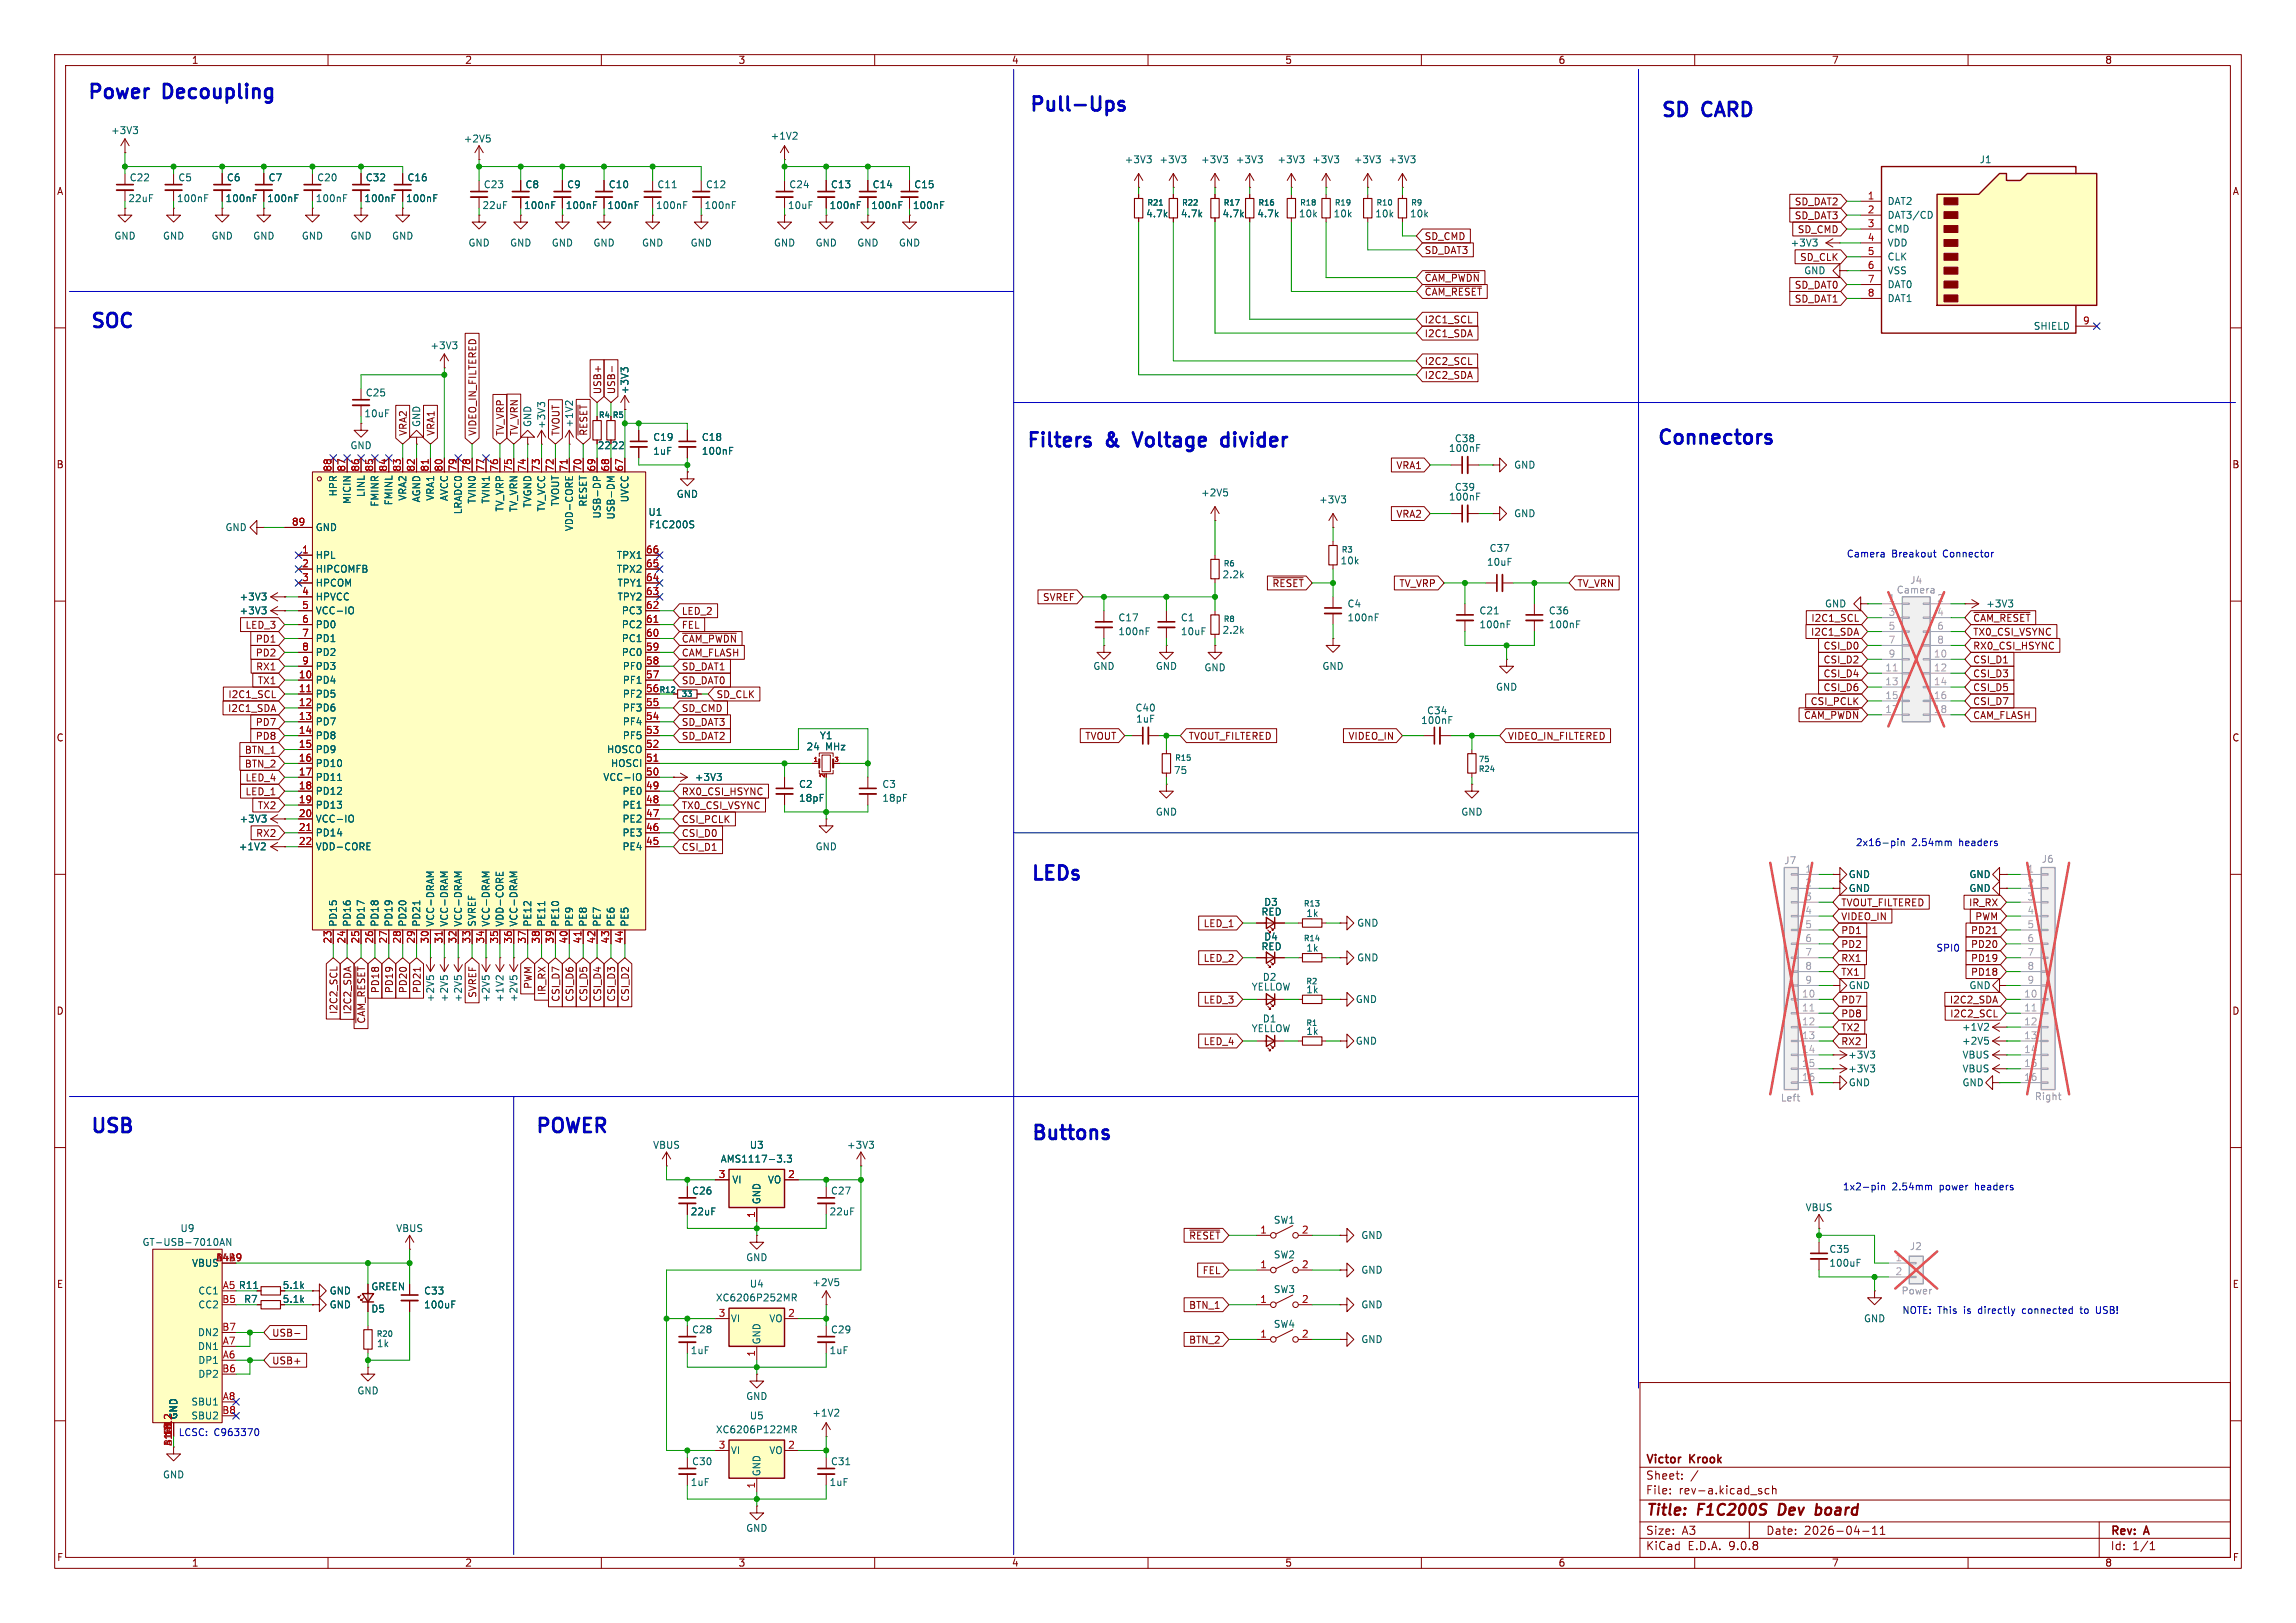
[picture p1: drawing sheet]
<svg xmlns="http://www.w3.org/2000/svg" width="420mm" height="297mm" viewBox="0 0 420 297" stroke-linecap="round" stroke-linejoin="round" font-family="sans-serif">
<defs><g id="words">
<g font-size="3.5" fill="#0000c2">
<text x="15.7" y="18.8">Power</text>
<text x="29.9" y="18.8">Decoupling</text>
<text x="188" y="21.1">Pull-Ups</text>
<text x="303.6" y="22.1">SD</text>
<text x="311.5" y="22.1">CARD</text>
<text x="16.3" y="60.7">SOC</text>
<text x="187.5" y="82.6">Filters</text>
<text x="202.4" y="82.6">&amp;</text>
<text x="208.5" y="82.6">Voltage</text>
<text x="225.5" y="82.6">divider</text>
<text x="302.9" y="82">Connectors</text>
<text x="188.3" y="161.8">LEDs</text>
<text x="16.3" y="208">USB</text>
<text x="97.7" y="208">POWER</text>
<text x="188.4" y="209.3">Buttons</text>
</g>
<g font-size="2.8" fill="#840000">
<text x="301" y="277.9">Title:</text>
<text x="310.6" y="277.9">F1C200S</text>
<text x="326.2" y="277.9">Dev</text>
<text x="333.8" y="277.9">board</text>
</g>
<g font-size="2.1" fill="#840000">
<text x="301" y="268.2">Victor</text>
<text x="309.2" y="268.2">Krook</text>
<text x="301" y="273.7">File:</text>
<text x="301" y="271">Sheet:</text>
<text x="307.1" y="273.7">rev-a.kicad_sch</text>
<text x="301" y="281.1">Size:</text>
<text x="307.6" y="281.1">A3</text>
<text x="323" y="281.1">Date:</text>
<text x="330" y="281.1">2026-04-11</text>
<text x="386" y="281.3">Rev:</text>
<text x="392.4" y="281.3">A</text>
<text x="301" y="283.9">KiCad</text>
<text x="308.7" y="283.9">E.D.A.</text>
<text x="316.3" y="283.9">9.0.8</text>
<text x="386" y="283.9">Id:</text>
<text x="390.1" y="283.9">1/1</text>
</g>
<g font-size="1.8" fill="#840000">
<text x="35" y="11.9">1</text>
<text x="85" y="11.9">2</text>
<text x="135" y="11.9">3</text>
<text x="185" y="11.9">4</text>
<text x="235" y="11.9">5</text>
<text x="285" y="11.9">6</text>
<text x="335" y="11.9">7</text>
<text x="385" y="11.9">8</text>
<text x="10.3" y="35.9">A</text>
<text x="408.3" y="35.9">A</text>
<text x="328.2" y="40.3">SD_DAT3</text>
<text x="328.2" y="37.8">SD_DAT2</text>
<text x="260.5" y="46.7">SD_DAT3</text>
<text x="260.5" y="44.1">SD_CMD</text>
<text x="328.7" y="42.9">SD_CMD</text>
<text x="329.2" y="47.9">SD_CLK</text>
<text x="260.5" y="51.8">~{CAM_PWDN}</text>
<text x="328.2" y="53">SD_DAT0</text>
<text x="260.5" y="59.4">I2C1_SCL</text>
<text x="260.5" y="54.3">~{CAM_RESET}</text>
<text x="328.2" y="55.6">SD_DAT1</text>
<text x="260.5" y="61.9">I2C1_SDA</text>
<text x="260.5" y="67">I2C2_SCL</text>
<text x="260.5" y="69.5">I2C2_SDA</text>
<text x="110.2" y="72.2" transform="rotate(-90 110.2 72.2)">USB+</text>
<text x="112.7" y="72.2" transform="rotate(-90 112.7 72.2)">USB-</text>
<text x="74.6" y="79.9" transform="rotate(-90 74.6 79.9)">VRA2</text>
<text x="79.7" y="79.9" transform="rotate(-90 79.7 79.9)">VRA1</text>
<text x="87.3" y="79.9" transform="rotate(-90 87.3 79.9)">VIDEO_IN_FILTERED</text>
<text x="92.4" y="79.9" transform="rotate(-90 92.4 79.9)">TV_VRP</text>
<text x="94.9" y="79.9" transform="rotate(-90 94.9 79.9)">TV_VRN</text>
<text x="102.6" y="79.9" transform="rotate(-90 102.6 79.9)">TVOUT</text>
<text x="107.6" y="79.9" transform="rotate(-90 107.6 79.9)">~{RESET}</text>
<text x="10.3" y="85.9">B</text>
<text x="255.3" y="86">VRA1</text>
<text x="408.2" y="85.9">B</text>
<text x="255.3" y="94.9">VRA2</text>
<text x="232.7" y="107.6">~{RESET}</text>
<text x="255.9" y="107.6">TV_VRP</text>
<text x="288.4" y="107.6">TV_VRN</text>
<text x="124.6" y="112.7">LED_2</text>
<text x="190.7" y="110.2">SVREF</text>
<text x="331.2" y="114">I2C1_SCL</text>
<text x="360.8" y="114">~{CAM_RESET}</text>
<text x="44.8" y="115.3">LED_3</text>
<text x="46.7" y="117.8">PD1</text>
<text x="124.6" y="117.8">~{CAM_PWDN}</text>
<text x="124.6" y="115.3">FEL</text>
<text x="331.2" y="116.5">I2C1_SDA</text>
<text x="333.5" y="119.1">CSI_D0</text>
<text x="360.8" y="119.1">RX0_CSI_HSYNC</text>
<text x="360.8" y="116.5">TX0_CSI_VSYNC</text>
<text x="46.7" y="120.3">PD2</text>
<text x="46.7" y="122.9">RX1</text>
<text x="47.1" y="125.4">TX1</text>
<text x="124.6" y="120.3">CAM_FLASH</text>
<text x="124.6" y="125.4">SD_DAT0</text>
<text x="124.6" y="122.9">SD_DAT1</text>
<text x="333.5" y="124.1">CSI_D4</text>
<text x="333.5" y="121.6">CSI_D2</text>
<text x="360.8" y="124.1">CSI_D3</text>
<text x="360.8" y="121.6">CSI_D1</text>
<text x="41.6" y="130.5">I2C1_SDA</text>
<text x="41.7" y="128">I2C1_SCL</text>
<text x="124.6" y="130.5">SD_CMD</text>
<text x="131" y="128">SD_CLK</text>
<text x="329.9" y="131.8">~{CAM_PWDN}</text>
<text x="331.1" y="129.2">CSI_PCLK</text>
<text x="333.5" y="126.7">CSI_D6</text>
<text x="360.8" y="126.7">CSI_D5</text>
<text x="360.8" y="129.2">CSI_D7</text>
<text x="360.8" y="131.8">CAM_FLASH</text>
<text x="10.3" y="135.9">C</text>
<text x="46.7" y="133">PD7</text>
<text x="46.7" y="135.6">PD8</text>
<text x="124.6" y="135.6">SD_DAT2</text>
<text x="124.6" y="133">SD_DAT3</text>
<text x="198.4" y="135.6">TVOUT</text>
<text x="217.3" y="135.6">TVOUT_FILTERED</text>
<text x="246.6" y="135.6">VIDEO_IN</text>
<text x="275.7" y="135.6">VIDEO_IN_FILTERED</text>
<text x="408.2" y="135.9">C</text>
<text x="44.7" y="140.7">BTN_2</text>
<text x="44.7" y="138.1">BTN_1</text>
<text x="44.8" y="143.2">LED_4</text>
<text x="44.8" y="145.7">LED_1</text>
<text x="47.1" y="148.3">TX2</text>
<text x="124.6" y="145.7">RX0_CSI_HSYNC</text>
<text x="124.6" y="148.3">TX0_CSI_VSYNC</text>
<text x="46.7" y="153.4">RX2</text>
<text x="124.6" y="155.9">CSI_D1</text>
<text x="124.6" y="150.8">CSI_PCLK</text>
<text x="124.6" y="153.4">CSI_D0</text>
<text x="336.7" y="166.1">TVOUT_FILTERED</text>
<text x="360.1" y="166.1">IR_RX</text>
<text x="220.1" y="169.9">LED_1</text>
<text x="336.7" y="173.7">PD2</text>
<text x="336.7" y="168.6">VIDEO_IN</text>
<text x="336.7" y="171.1">PD1</text>
<text x="360.4" y="173.7">PD20</text>
<text x="360.4" y="171.1">PD21</text>
<text x="361.2" y="168.6">PWM</text>
<text x="220.1" y="176.2">LED_2</text>
<text x="336.7" y="176.2">RX1</text>
<text x="336.7" y="178.8">TX1</text>
<text x="360.4" y="176.2">PD19</text>
<text x="360.4" y="178.8">PD18</text>
<text x="10.3" y="185.9">D</text>
<text x="61.9" y="185.7" transform="rotate(-90 61.9 185.7)">I2C2_SCL</text>
<text x="64.5" y="185.7" transform="rotate(-90 64.5 185.7)">I2C2_SDA</text>
<text x="69.5" y="181.9" transform="rotate(-90 69.5 181.9)">PD18</text>
<text x="72.1" y="181.9" transform="rotate(-90 72.1 181.9)">PD19</text>
<text x="74.6" y="181.9" transform="rotate(-90 74.6 181.9)">PD20</text>
<text x="77.2" y="181.9" transform="rotate(-90 77.2 181.9)">PD21</text>
<text x="87.3" y="182.7" transform="rotate(-90 87.3 182.7)">SVREF</text>
<text x="97.5" y="181.1" transform="rotate(-90 97.5 181.1)">PWM</text>
<text x="100" y="182.2" transform="rotate(-90 100 182.2)">IR_RX</text>
<text x="102.6" y="183.4" transform="rotate(-90 102.6 183.4)">CSI_D7</text>
<text x="105.1" y="183.4" transform="rotate(-90 105.1 183.4)">CSI_D6</text>
<text x="107.6" y="183.4" transform="rotate(-90 107.6 183.4)">CSI_D5</text>
<text x="110.2" y="183.4" transform="rotate(-90 110.2 183.4)">CSI_D4</text>
<text x="112.7" y="183.4" transform="rotate(-90 112.7 183.4)">CSI_D3</text>
<text x="115.3" y="183.4" transform="rotate(-90 115.3 183.4)">CSI_D2</text>
<text x="220.1" y="183.8">LED_3</text>
<text x="336.7" y="183.8">PD7</text>
<text x="356.6" y="183.8">I2C2_SDA</text>
<text x="408.2" y="185.9">D</text>
<text x="67" y="187.4" transform="rotate(-90 67 187.4)">~{CAM_RESET}</text>
<text x="220.1" y="191.5">LED_4</text>
<text x="336.7" y="191.5">RX2</text>
<text x="336.7" y="188.9">TX2</text>
<text x="336.7" y="186.4">PD8</text>
<text x="356.6" y="186.4">I2C2_SCL</text>
<text x="217.4" y="227">~{RESET}</text>
<text x="219.9" y="233.4">FEL</text>
<text x="10.3" y="235.9">E</text>
<text x="51.6" y="236.1">5.1k</text>
<text x="51.6" y="238.6">5.1k</text>
<text x="67.8" y="236.3">GREEN</text>
<text x="217.4" y="239.7">BTN_1</text>
<text x="408.3" y="235.9">E</text>
<text x="49.7" y="244.8">USB-</text>
<text x="49.7" y="249.9">USB+</text>
<text x="217.4" y="246.1">BTN_2</text>
<text x="10.3" y="285.9">F</text>
<text x="35" y="286.9">1</text>
<text x="85" y="286.9">2</text>
<text x="135" y="286.9">3</text>
<text x="185" y="286.9">4</text>
<text x="235" y="286.9">5</text>
<text x="285" y="286.9">6</text>
<text x="335" y="286.9">7</text>
<text x="385" y="286.9">8</text>
<text x="408.3" y="285.9">F</text>
</g>
<g font-size="1.8" fill="#006464">
<text x="20.2" y="24.7">+3V3</text>
<text x="84.7" y="26.3">+2V5</text>
<text x="140.9" y="25.8">+1V2</text>
<text x="23.6" y="33.4">C22</text>
<text x="32.5" y="33.4">C5</text>
<text x="41.4" y="33.4">C6</text>
<text x="49" y="33.4">C7</text>
<text x="57.9" y="33.4">C20</text>
<text x="66.8" y="33.4">C32</text>
<text x="74.4" y="33.4">C16</text>
<text x="88.4" y="34.6">C23</text>
<text x="96" y="34.6">C8</text>
<text x="103.6" y="34.6">C9</text>
<text x="111.3" y="34.6">C10</text>
<text x="120.2" y="34.6">C11</text>
<text x="129" y="34.6">C12</text>
<text x="144.3" y="34.6">C24</text>
<text x="151.9" y="34.6">C13</text>
<text x="159.5" y="34.6">C14</text>
<text x="167.1" y="34.6">C15</text>
<text x="205.6" y="30.1">+3V3</text>
<text x="212" y="30.1">+3V3</text>
<text x="219.6" y="30.1">+3V3</text>
<text x="226" y="30.1">+3V3</text>
<text x="233.6" y="30.1">+3V3</text>
<text x="239.9" y="30.1">+3V3</text>
<text x="247.5" y="30.1">+3V3</text>
<text x="253.9" y="30.1">+3V3</text>
<text x="362" y="30.1">J1</text>
<text x="23.4" y="37.2">22uF</text>
<text x="32.3" y="37.2">100nF</text>
<text x="41.2" y="37.2">100nF</text>
<text x="48.8" y="37.2">100nF</text>
<text x="57.7" y="37.2">100nF</text>
<text x="66.6" y="37.2">100nF</text>
<text x="74.2" y="37.2">100nF</text>
<text x="88.1" y="38.5">22uF</text>
<text x="95.8" y="38.5">100nF</text>
<text x="103.4" y="38.5">100nF</text>
<text x="111" y="38.5">100nF</text>
<text x="119.9" y="38.5">100nF</text>
<text x="128.8" y="38.5">100nF</text>
<text x="144" y="38.5">10uF</text>
<text x="151.6" y="38.5">100nF</text>
<text x="159.3" y="38.5">100nF</text>
<text x="166.9" y="38.5">100nF</text>
<text x="209.6" y="40">4.7k</text>
<text x="215.9" y="40">4.7k</text>
<text x="223.5" y="40">4.7k</text>
<text x="229.9" y="40">4.7k</text>
<text x="237.5" y="40">10k</text>
<text x="243.8" y="40">10k</text>
<text x="251.5" y="40">10k</text>
<text x="257.8" y="40">10k</text>
<text x="345.2" y="37.7">DAT2</text>
<text x="345.2" y="40.2">DAT3/CD</text>
<text x="20.8" y="44">GND</text>
<text x="29.7" y="44">GND</text>
<text x="38.6" y="44">GND</text>
<text x="46.2" y="44">GND</text>
<text x="55.1" y="44">GND</text>
<text x="64" y="44">GND</text>
<text x="71.6" y="44">GND</text>
<text x="85.6" y="45.3">GND</text>
<text x="93.2" y="45.3">GND</text>
<text x="100.8" y="45.3">GND</text>
<text x="108.5" y="45.3">GND</text>
<text x="117.3" y="45.3">GND</text>
<text x="126.2" y="45.3">GND</text>
<text x="141.5" y="45.3">GND</text>
<text x="149.1" y="45.3">GND</text>
<text x="156.7" y="45.3">GND</text>
<text x="164.3" y="45.3">GND</text>
<text x="327.4" y="45.3">+3V3</text>
<text x="345.2" y="42.8">CMD</text>
<text x="345.2" y="45.3">VDD</text>
<text x="345.2" y="47.9">CLK</text>
<text x="329.9" y="50.4">GND</text>
<text x="345.2" y="50.4">VSS</text>
<text x="345.2" y="52.9">DAT0</text>
<text x="345.2" y="55.5">DAT1</text>
<text x="78.6" y="64.1">+3V3</text>
<text x="371.9" y="60.6">SHIELD</text>
<text x="66.6" y="76.6">10uF</text>
<text x="66.8" y="72.7">C25</text>
<text x="115.2" y="72.2" transform="rotate(-90 115.2 72.2)">+3V3</text>
<text x="64" y="82.4">GND</text>
<text x="77.1" y="78.2" transform="rotate(-90 77.1 78.2)">GND</text>
<text x="97.4" y="78.2" transform="rotate(-90 97.4 78.2)">GND</text>
<text x="99.9" y="78.6" transform="rotate(-90 99.9 78.6)">+3V3</text>
<text x="105" y="78.3" transform="rotate(-90 105 78.3)">+1V2</text>
<text x="109.2" y="82.4">22</text>
<text x="111.8" y="82.4">22</text>
<text x="119.4" y="83.4">1uF</text>
<text x="119.4" y="80.9">C19</text>
<text x="128.3" y="83.4">100nF</text>
<text x="128.3" y="80.9">C18</text>
<text x="264.9" y="82.9">100nF</text>
<text x="266" y="81.1">C38</text>
<text x="276.9" y="86">GND</text>
<text x="61.8" y="90.9" transform="rotate(-90 61.8 90.9)">HPR</text>
<text x="64.4" y="92.3" transform="rotate(-90 64.4 92.3)">MICIN</text>
<text x="66.9" y="91.1" transform="rotate(-90 66.9 91.1)">LINL</text>
<text x="69.4" y="92.8" transform="rotate(-90 69.4 92.8)">FMINR</text>
<text x="72" y="92.6" transform="rotate(-90 72 92.6)">FMINL</text>
<text x="74.5" y="91.7" transform="rotate(-90 74.5 91.7)">VRA2</text>
<text x="77.1" y="92" transform="rotate(-90 77.1 92)">AGND</text>
<text x="79.6" y="91.7" transform="rotate(-90 79.6 91.7)">VRA1</text>
<text x="82.1" y="91.8" transform="rotate(-90 82.1 91.8)">AVCC</text>
<text x="84.7" y="94.2" transform="rotate(-90 84.7 94.2)">LRADC0</text>
<text x="87.2" y="92.3" transform="rotate(-90 87.2 92.3)">TVIN0</text>
<text x="89.8" y="92.3" transform="rotate(-90 89.8 92.3)">TVIN1</text>
<text x="92.3" y="93.7" transform="rotate(-90 92.3 93.7)">TV_VRP</text>
<text x="94.8" y="93.8" transform="rotate(-90 94.8 93.8)">TV_VRN</text>
<text x="97.4" y="93" transform="rotate(-90 97.4 93)">TVGND</text>
<text x="99.9" y="93.7" transform="rotate(-90 99.9 93.7)">TV_VCC</text>
<text x="102.5" y="92.8" transform="rotate(-90 102.5 92.8)">TVOUT</text>
<text x="107.5" y="92.8" transform="rotate(-90 107.5 92.8)">RESET</text>
<text x="110.1" y="95" transform="rotate(-90 110.1 95)">USB-DP</text>
<text x="112.6" y="95.2" transform="rotate(-90 112.6 95.2)">USB-DM</text>
<text x="115.2" y="92" transform="rotate(-90 115.2 92)">UVCC</text>
<text x="118.5" y="94.6">U1</text>
<text x="123.7" y="91.3">GND</text>
<text x="219.6" y="91">+2V5</text>
<text x="241.2" y="92.3">+3V3</text>
<text x="264.9" y="91.8">100nF</text>
<text x="266" y="90">C39</text>
<text x="276.9" y="94.8">GND</text>
<text x="41.1" y="97.4">GND</text>
<text x="57.7" y="97.4">GND</text>
<text x="105" y="97.3" transform="rotate(-90 105 97.3)">VDD-CORE</text>
<text x="118.6" y="96.9">F1C200S</text>
<text x="272.4" y="101.2">C37</text>
<text x="57.7" y="102.5">HPL</text>
<text x="57.7" y="105">HIPCOMFB</text>
<text x="57.7" y="107.5">HPCOM</text>
<text x="112.7" y="102.5">TPX1</text>
<text x="112.7" y="105">TPX2</text>
<text x="112.9" y="107.5">TPY1</text>
<text x="223.5" y="106">2.2k</text>
<text x="245.1" y="103.5">10k</text>
<text x="271.9" y="103.7">10uF</text>
<text x="43.7" y="110.1">+3V3</text>
<text x="43.7" y="112.6">+3V3</text>
<text x="57.7" y="110.1">HPVCC</text>
<text x="57.7" y="112.6">VCC-IO</text>
<text x="112.9" y="110.1">TPY2</text>
<text x="113.6" y="112.6">PC3</text>
<text x="204.5" y="113.9">C17</text>
<text x="215.9" y="113.9">C1</text>
<text x="246.4" y="111.4">C4</text>
<text x="246.4" y="113.9">100nF</text>
<text x="270.5" y="112.6">C21</text>
<text x="283.2" y="112.6">C36</text>
<text x="333.7" y="111.4">GND</text>
<text x="363.2" y="111.4">+3V3</text>
<text x="57.7" y="115.2">PD0</text>
<text x="57.7" y="117.7">PD1</text>
<text x="113.6" y="115.2">PC2</text>
<text x="113.6" y="117.7">PC1</text>
<text x="204.5" y="116.4">100nF</text>
<text x="215.9" y="116.4">10uF</text>
<text x="223.5" y="116.2">2.2k</text>
<text x="270.5" y="115.2">100nF</text>
<text x="283.2" y="115.2">100nF</text>
<text x="57.7" y="120.2">PD2</text>
<text x="57.7" y="122.8">PD3</text>
<text x="57.7" y="125.3">PD4</text>
<text x="113.6" y="120.2">PC0</text>
<text x="113.8" y="122.8">PF0</text>
<text x="113.8" y="125.3">PF1</text>
<text x="199.9" y="122.8">GND</text>
<text x="211.3" y="122.8">GND</text>
<text x="220.2" y="123">GND</text>
<text x="241.8" y="122.8">GND</text>
<text x="57.7" y="127.9">PD5</text>
<text x="57.7" y="130.4">PD6</text>
<text x="113.8" y="127.9">PF2</text>
<text x="113.8" y="130.4">PF3</text>
<text x="207.6" y="130.4">C40</text>
<text x="260.9" y="130.9">C34</text>
<text x="273.6" y="126.6">GND</text>
<text x="57.7" y="132.9">PD7</text>
<text x="57.7" y="135.5">PD8</text>
<text x="113.8" y="132.9">PF4</text>
<text x="113.8" y="135.5">PF5</text>
<text x="147.4" y="137.5">24</text>
<text x="149.9" y="135.5">Y1</text>
<text x="151" y="137.5">MHz</text>
<text x="207.7" y="132.4">1uF</text>
<text x="259.9" y="132.7">100nF</text>
<text x="57.7" y="138">PD9</text>
<text x="57.7" y="140.6">PD10</text>
<text x="57.7" y="143.1">PD11</text>
<text x="110.3" y="143.1">VCC-IO</text>
<text x="110.9" y="138">HOSCO</text>
<text x="111.7" y="140.6">HOSCI</text>
<text x="127" y="143.1">+3V3</text>
<text x="214.6" y="141.8">75</text>
<text x="57.7" y="145.6">PD12</text>
<text x="57.7" y="148.2">PD13</text>
<text x="113.8" y="145.6">PE0</text>
<text x="113.8" y="148.2">PE1</text>
<text x="146.1" y="144.4">C2</text>
<text x="146.1" y="146.9">18pF</text>
<text x="161.3" y="144.4">C3</text>
<text x="161.3" y="146.9">18pF</text>
<text x="211.3" y="149.5">GND</text>
<text x="267.2" y="149.5">GND</text>
<text x="43.6" y="155.8">+1V2</text>
<text x="43.7" y="150.7">+3V3</text>
<text x="57.7" y="150.7">VCC-IO</text>
<text x="57.7" y="153.3">PD14</text>
<text x="57.7" y="155.8">VDD-CORE</text>
<text x="113.8" y="150.7">PE2</text>
<text x="113.8" y="153.3">PE3</text>
<text x="113.8" y="155.8">PE4</text>
<text x="149.1" y="155.8">GND</text>
<text x="338.1" y="160.9">GND</text>
<text x="360.2" y="160.9">GND</text>
<text x="230.6" y="167.7">RED</text>
<text x="231.1" y="166">D3</text>
<text x="238.8" y="168">1k</text>
<text x="338.1" y="163.4">GND</text>
<text x="360.2" y="163.4">GND</text>
<text x="61.8" y="169.7" transform="rotate(-90 61.8 169.7)">PD15</text>
<text x="64.4" y="169.7" transform="rotate(-90 64.4 169.7)">PD16</text>
<text x="66.9" y="169.7" transform="rotate(-90 66.9 169.7)">PD17</text>
<text x="69.4" y="169.7" transform="rotate(-90 69.4 169.7)">PD18</text>
<text x="72" y="169.7" transform="rotate(-90 72 169.7)">PD19</text>
<text x="74.5" y="169.7" transform="rotate(-90 74.5 169.7)">PD20</text>
<text x="77.1" y="169.7" transform="rotate(-90 77.1 169.7)">PD21</text>
<text x="79.6" y="169.7" transform="rotate(-90 79.6 169.7)">VCC-DRAM</text>
<text x="82.1" y="169.7" transform="rotate(-90 82.1 169.7)">VCC-DRAM</text>
<text x="84.7" y="169.7" transform="rotate(-90 84.7 169.7)">VCC-DRAM</text>
<text x="87.2" y="169.7" transform="rotate(-90 87.2 169.7)">SVREF</text>
<text x="89.8" y="169.7" transform="rotate(-90 89.8 169.7)">VCC-DRAM</text>
<text x="92.3" y="169.7" transform="rotate(-90 92.3 169.7)">VDD-CORE</text>
<text x="94.8" y="169.7" transform="rotate(-90 94.8 169.7)">VCC-DRAM</text>
<text x="97.4" y="169.7" transform="rotate(-90 97.4 169.7)">PE12</text>
<text x="99.9" y="169.7" transform="rotate(-90 99.9 169.7)">PE11</text>
<text x="102.5" y="169.7" transform="rotate(-90 102.5 169.7)">PE10</text>
<text x="105" y="169.7" transform="rotate(-90 105 169.7)">PE9</text>
<text x="107.5" y="169.7" transform="rotate(-90 107.5 169.7)">PE8</text>
<text x="110.1" y="169.7" transform="rotate(-90 110.1 169.7)">PE7</text>
<text x="112.6" y="169.7" transform="rotate(-90 112.6 169.7)">PE6</text>
<text x="115.2" y="169.7" transform="rotate(-90 115.2 169.7)">PE5</text>
<text x="231.1" y="172.3">D4</text>
<text x="248.2" y="169.8">GND</text>
<text x="230.6" y="174.1">RED</text>
<text x="230.9" y="179.7">D2</text>
<text x="238.8" y="174.3">1k</text>
<text x="248.2" y="176.1">GND</text>
<text x="79.6" y="183.5" transform="rotate(-90 79.6 183.5)">+2V5</text>
<text x="82.1" y="183.5" transform="rotate(-90 82.1 183.5)">+2V5</text>
<text x="84.7" y="183.5" transform="rotate(-90 84.7 183.5)">+2V5</text>
<text x="89.8" y="183.5" transform="rotate(-90 89.8 183.5)">+2V5</text>
<text x="92.3" y="183.5" transform="rotate(-90 92.3 183.5)">+1V2</text>
<text x="94.8" y="183.5" transform="rotate(-90 94.8 183.5)">+2V5</text>
<text x="228.9" y="181.5">YELLOW</text>
<text x="238.8" y="182">1k</text>
<text x="247.9" y="183.7">GND</text>
<text x="338.1" y="181.2">GND</text>
<text x="360.2" y="181.2">GND</text>
<text x="228.9" y="189.1">YELLOW</text>
<text x="230.9" y="187.3">D1</text>
<text x="238.8" y="189.6">1k</text>
<text x="247.9" y="191.4">GND</text>
<text x="358.8" y="188.8">+1V2</text>
<text x="358.8" y="191.4">+2V5</text>
<text x="338" y="196.4">+3V3</text>
<text x="338" y="193.9">+3V3</text>
<text x="358.9" y="196.4">VBUS</text>
<text x="358.9" y="193.9">VBUS</text>
<text x="338.1" y="199">GND</text>
<text x="358.9" y="199">GND</text>
<text x="119.4" y="210.4">VBUS</text>
<text x="131.7" y="213">AMS1117-3.3</text>
<text x="137.1" y="210.4">U3</text>
<text x="154.8" y="210.4">+3V3</text>
<text x="126.5" y="218.8">C26</text>
<text x="133.9" y="216.8">VI</text>
<text x="139.3" y="220.5" transform="rotate(-90 139.3 220.5)">GND</text>
<text x="140.4" y="216.8">VO</text>
<text x="151.9" y="218.8">C27</text>
<text x="330.2" y="221.8">VBUS</text>
<text x="32.9" y="225.7">U9</text>
<text x="72.4" y="225.7">VBUS</text>
<text x="126.2" y="222.6">22uF</text>
<text x="151.6" y="222.6">22uF</text>
<text x="232.9" y="224.1">SW1</text>
<text x="248.9" y="226.9">GND</text>
<text x="26" y="228.2">GT-USB-7010AN</text>
<text x="35" y="232">VBUS</text>
<text x="136.4" y="231">GND</text>
<text x="232.9" y="230.5">SW2</text>
<text x="248.9" y="233.3">GND</text>
<text x="334.5" y="232">100uF</text>
<text x="334.5" y="229.5">C35</text>
<text x="36.2" y="237.1">CC1</text>
<text x="36.2" y="239.6">CC2</text>
<text x="43.6" y="236.1">R11</text>
<text x="44.6" y="238.6">R7</text>
<text x="60.2" y="237.1">GND</text>
<text x="60.2" y="239.6">GND</text>
<text x="77.5" y="239.6">100uF</text>
<text x="77.5" y="237.1">C33</text>
<text x="130.9" y="238.4">XC6206P252MR</text>
<text x="137.1" y="235.8">U4</text>
<text x="148.5" y="235.6">+2V5</text>
<text x="232.9" y="236.8">SW3</text>
<text x="248.9" y="239.6">GND</text>
<text x="36.1" y="244.7">DN2</text>
<text x="67.8" y="240.4">D5</text>
<text x="126.5" y="244.2">C28</text>
<text x="133.6" y="242.2">VI</text>
<text x="140.6" y="242.2">VO</text>
<text x="151.9" y="244.2">C29</text>
<text x="232.9" y="243.2">SW4</text>
<text x="248.9" y="246">GND</text>
<text x="340.9" y="242.2">GND</text>
<text x="36.1" y="247.2">DN1</text>
<text x="36.2" y="249.8">DP1</text>
<text x="68.8" y="246.7">1k</text>
<text x="126.2" y="248">1uF</text>
<text x="139.3" y="246.1" transform="rotate(-90 139.3 246.1)">GND</text>
<text x="151.6" y="248">1uF</text>
<text x="34.9" y="257.4">SBU1</text>
<text x="36.2" y="252.3">DP2</text>
<text x="65.3" y="255.4">GND</text>
<text x="136.4" y="256.4">GND</text>
<text x="34.9" y="259.9">SBU2</text>
<text x="130.9" y="262.5">XC6206P122MR</text>
<text x="137.1" y="259.9">U5</text>
<text x="148.5" y="259.4">+1V2</text>
<text x="126.5" y="268.3">C30</text>
<text x="133.6" y="266.3">VI</text>
<text x="140.6" y="266.3">VO</text>
<text x="151.9" y="268.3">C31</text>
<text x="29.7" y="270.7">GND</text>
<text x="126.2" y="272.1">1uF</text>
<text x="139.3" y="270.3" transform="rotate(-90 139.3 270.3)">GND</text>
<text x="151.6" y="272.1">1uF</text>
<text x="136.4" y="280.5">GND</text>
</g>
<g font-size="1.8" fill="#a90000">
<text x="341.6" y="36.6">1</text>
<text x="341.6" y="39.1">2</text>
<text x="341.6" y="41.7">3</text>
<text x="341.6" y="44.2">4</text>
<text x="341.6" y="46.7">5</text>
<text x="341.6" y="49.3">6</text>
<text x="341.6" y="51.8">7</text>
<text x="341.6" y="54.4">8</text>
<text x="380.9" y="59.4">9</text>
<text x="60.7" y="86.4" transform="rotate(-90 60.7 86.4)">88</text>
<text x="63.2" y="86.4" transform="rotate(-90 63.2 86.4)">87</text>
<text x="65.8" y="86.4" transform="rotate(-90 65.8 86.4)">86</text>
<text x="68.3" y="86.4" transform="rotate(-90 68.3 86.4)">85</text>
<text x="70.9" y="86.4" transform="rotate(-90 70.9 86.4)">84</text>
<text x="73.4" y="86.4" transform="rotate(-90 73.4 86.4)">83</text>
<text x="75.9" y="86.4" transform="rotate(-90 75.9 86.4)">82</text>
<text x="78.5" y="86.4" transform="rotate(-90 78.5 86.4)">81</text>
<text x="81" y="86.4" transform="rotate(-90 81 86.4)">80</text>
<text x="83.6" y="86.4" transform="rotate(-90 83.6 86.4)">79</text>
<text x="86.1" y="86.4" transform="rotate(-90 86.1 86.4)">78</text>
<text x="88.6" y="86.4" transform="rotate(-90 88.6 86.4)">77</text>
<text x="91.2" y="86.4" transform="rotate(-90 91.2 86.4)">76</text>
<text x="93.7" y="86.4" transform="rotate(-90 93.7 86.4)">75</text>
<text x="96.3" y="86.4" transform="rotate(-90 96.3 86.4)">74</text>
<text x="98.8" y="86.4" transform="rotate(-90 98.8 86.4)">73</text>
<text x="101.3" y="86.4" transform="rotate(-90 101.3 86.4)">72</text>
<text x="103.9" y="86.4" transform="rotate(-90 103.9 86.4)">71</text>
<text x="106.4" y="86.4" transform="rotate(-90 106.4 86.4)">70</text>
<text x="109" y="86.4" transform="rotate(-90 109 86.4)">69</text>
<text x="111.5" y="86.4" transform="rotate(-90 111.5 86.4)">68</text>
<text x="114" y="86.4" transform="rotate(-90 114 86.4)">67</text>
<text x="53.3" y="96.3">89</text>
<text x="55.2" y="101.3">1</text>
<text x="118.1" y="101.3">66</text>
<text x="55.2" y="103.9">2</text>
<text x="55.2" y="106.4">3</text>
<text x="118.1" y="103.9">65</text>
<text x="118.1" y="106.4">64</text>
<text x="55.2" y="109">4</text>
<text x="55.2" y="111.5">5</text>
<text x="118.1" y="109">63</text>
<text x="118.1" y="111.5">62</text>
<text x="55.2" y="114">6</text>
<text x="55.2" y="116.6">7</text>
<text x="55.2" y="119.1">8</text>
<text x="118.1" y="114">61</text>
<text x="118.1" y="116.6">60</text>
<text x="118.1" y="119.1">59</text>
<text x="54.6" y="124.2">10</text>
<text x="55.2" y="121.7">9</text>
<text x="118.1" y="121.7">58</text>
<text x="118.1" y="124.2">57</text>
<text x="54.6" y="126.7">11</text>
<text x="54.6" y="129.3">12</text>
<text x="54.6" y="131.8">13</text>
<text x="118.1" y="126.7">56</text>
<text x="118.1" y="129.3">55</text>
<text x="118.1" y="131.8">54</text>
<text x="54.6" y="134.4">14</text>
<text x="54.6" y="136.9">15</text>
<text x="118.1" y="134.4">53</text>
<text x="118.1" y="136.9">52</text>
<text x="54.6" y="139.4">16</text>
<text x="54.6" y="142">17</text>
<text x="118.1" y="139.4">51</text>
<text x="118.1" y="142">50</text>
<text x="54.6" y="144.5">18</text>
<text x="54.6" y="147.1">19</text>
<text x="54.6" y="149.6">20</text>
<text x="118.1" y="144.5">49</text>
<text x="118.1" y="147.1">48</text>
<text x="118.1" y="149.6">47</text>
<text x="54.6" y="152.1">21</text>
<text x="54.6" y="154.7">22</text>
<text x="118.1" y="152.1">46</text>
<text x="118.1" y="154.7">45</text>
<text x="60.7" y="172.8" transform="rotate(-90 60.7 172.8)">23</text>
<text x="63.2" y="172.8" transform="rotate(-90 63.2 172.8)">24</text>
<text x="65.8" y="172.8" transform="rotate(-90 65.8 172.8)">25</text>
<text x="68.3" y="172.8" transform="rotate(-90 68.3 172.8)">26</text>
<text x="70.9" y="172.8" transform="rotate(-90 70.9 172.8)">27</text>
<text x="73.4" y="172.8" transform="rotate(-90 73.4 172.8)">28</text>
<text x="75.9" y="172.8" transform="rotate(-90 75.9 172.8)">29</text>
<text x="78.5" y="172.8" transform="rotate(-90 78.5 172.8)">30</text>
<text x="81" y="172.8" transform="rotate(-90 81 172.8)">31</text>
<text x="83.6" y="172.8" transform="rotate(-90 83.6 172.8)">32</text>
<text x="86.1" y="172.8" transform="rotate(-90 86.1 172.8)">33</text>
<text x="88.6" y="172.8" transform="rotate(-90 88.6 172.8)">34</text>
<text x="91.2" y="172.8" transform="rotate(-90 91.2 172.8)">35</text>
<text x="93.7" y="172.8" transform="rotate(-90 93.7 172.8)">36</text>
<text x="96.3" y="172.8" transform="rotate(-90 96.3 172.8)">37</text>
<text x="98.8" y="172.8" transform="rotate(-90 98.8 172.8)">38</text>
<text x="101.3" y="172.8" transform="rotate(-90 101.3 172.8)">39</text>
<text x="103.9" y="172.8" transform="rotate(-90 103.9 172.8)">40</text>
<text x="106.4" y="172.8" transform="rotate(-90 106.4 172.8)">41</text>
<text x="109" y="172.8" transform="rotate(-90 109 172.8)">42</text>
<text x="111.5" y="172.8" transform="rotate(-90 111.5 172.8)">43</text>
<text x="114" y="172.8" transform="rotate(-90 114 172.8)">44</text>
<text x="131.4" y="215.6">3</text>
<text x="144.1" y="215.6">2</text>
<text x="138.2" y="223" transform="rotate(-90 138.2 223)">1</text>
<text x="230.4" y="225.8">1</text>
<text x="238.1" y="225.8">2</text>
<text x="39.4" y="230.9">A4B9</text>
<text x="39.4" y="230.9">B A</text>
<text x="230.4" y="232.2">1</text>
<text x="238.1" y="232.2">2</text>
<text x="40.6" y="238.5">B5</text>
<text x="40.7" y="236">A5 R11</text>
<text x="230.4" y="238.5">1</text>
<text x="238.1" y="238.5">2</text>
<text x="40.6" y="243.6">B7</text>
<text x="131.4" y="241">3</text>
<text x="144.1" y="241">2</text>
<text x="230.4" y="244.9">1</text>
<text x="238.1" y="244.9">2</text>
<text x="40.6" y="251.2">B6</text>
<text x="40.7" y="246.1">A7</text>
<text x="40.7" y="248.7">A6</text>
<text x="138.2" y="248.4" transform="rotate(-90 138.2 248.4)">1</text>
<text x="40.7" y="256.3">A8</text>
<text x="31.5" y="262.9" transform="rotate(-90 31.5 262.9)">13</text>
<text x="31.5" y="261.9" transform="rotate(-90 31.5 261.9)">5</text>
<text x="32.6" y="259.8" transform="rotate(-90 32.6 259.8)">GND</text>
<text x="40.6" y="258.8">B8</text>
<text x="31.5" y="264.7" transform="rotate(-90 31.5 264.7)">A1B12</text>
<text x="131.4" y="265.2">3</text>
<text x="144.1" y="265.2">2</text>
<text x="138.2" y="272.5" transform="rotate(-90 138.2 272.5)">1</text>
</g>
<g font-size="1.8" fill="#0000c2">
<text x="337.7" y="102.2">Camera</text>
<text x="346" y="102.2">Breakout</text>
<text x="355.5" y="102.2">Connector</text>
<text x="339.4" y="155">2x16-pin</text>
<text x="349.7" y="155">2.54mm</text>
<text x="358.5" y="155">headers</text>
<text x="354.1" y="174.3">SPI0</text>
<text x="337" y="218">1x2-pin</text>
<text x="346.1" y="218">2.54mm</text>
<text x="354.9" y="218">power</text>
<text x="361.6" y="218">headers</text>
<text x="347.9" y="240.6">NOTE: This</text>
<text x="359.4" y="240.6">is</text>
<text x="362.2" y="240.6">directly</text>
<text x="370.4" y="240.6">connected</text>
<text x="381.3" y="240.6">to</text>
<text x="384.3" y="240.6">USB!</text>
<text x="32.6" y="263">LCSC:</text>
<text x="39.1" y="263">C963370</text>
</g>
<g font-size="1.8" fill="#989898">
<text x="349.3" y="107">J4</text>
<text x="346.9" y="108.8">Camera</text>
<text x="326.3" y="158.3">J7</text>
<text x="373.4" y="158.1">J6</text>
<text x="325.7" y="201.8">Left</text>
<text x="372.1" y="201.5">Right</text>
<text x="349.3" y="229">J2</text>
<text x="347.7" y="237.1">Power</text>
</g>
<g font-size="1.8" fill="#aaa">
<text x="345.4" y="110.2">1</text>
<text x="345.4" y="112.8">3</text>
<text x="354.3" y="110.2">2</text>
<text x="354.3" y="112.8">4</text>
<text x="345.4" y="115.3">5</text>
<text x="345.4" y="117.9">7</text>
<text x="354.3" y="115.3">6</text>
<text x="354.3" y="117.9">8</text>
<text x="344.8" y="122.9">11</text>
<text x="344.8" y="125.5">13</text>
<text x="345.4" y="120.4">9</text>
<text x="353.7" y="120.4">10</text>
<text x="353.7" y="122.9">12</text>
<text x="353.7" y="125.5">14</text>
<text x="344.8" y="128">15</text>
<text x="344.8" y="130.6">17</text>
<text x="353.7" y="128">16</text>
<text x="353.7" y="130.6">18</text>
<text x="330.1" y="159.8">1</text>
<text x="370.8" y="159.8">1</text>
<text x="330.1" y="162.3">2</text>
<text x="330.1" y="164.8">3</text>
<text x="330.1" y="167.4">4</text>
<text x="370.8" y="162.3">2</text>
<text x="370.8" y="164.8">3</text>
<text x="370.8" y="167.4">4</text>
<text x="330.1" y="169.9">5</text>
<text x="330.1" y="172.5">6</text>
<text x="370.8" y="169.9">5</text>
<text x="370.8" y="172.5">6</text>
<text x="330.1" y="175">7</text>
<text x="330.1" y="177.5">8</text>
<text x="370.8" y="175">7</text>
<text x="370.8" y="177.5">8</text>
<text x="329.5" y="182.6">10</text>
<text x="329.5" y="185.2">11</text>
<text x="330.1" y="180.1">9</text>
<text x="370.2" y="182.6">10</text>
<text x="370.2" y="185.2">11</text>
<text x="370.8" y="180.1">9</text>
<text x="329.5" y="187.7">12</text>
<text x="329.5" y="190.2">13</text>
<text x="370.2" y="187.7">12</text>
<text x="370.2" y="190.2">13</text>
<text x="329.5" y="192.8">14</text>
<text x="329.5" y="195.3">15</text>
<text x="329.5" y="197.9">16</text>
<text x="370.2" y="192.8">14</text>
<text x="370.2" y="195.3">15</text>
<text x="370.2" y="197.9">16</text>
<text x="346.6" y="230.9">1</text>
<text x="346.6" y="233.4">2</text>
</g>
<text font-size="1.8" fill="#009600" x="31.5" y="264.7" transform="rotate(-90 31.5 264.7)">B A4</text>
<g font-size="1.4" fill="#006464">
<text x="209.8" y="37.8">R21</text>
<text x="216.1" y="37.8">R22</text>
<text x="223.7" y="37.8">R17</text>
<text x="230.1" y="37.8">R16</text>
<text x="237.7" y="37.8">R18</text>
<text x="244.1" y="37.8">R19</text>
<text x="251.7" y="37.8">R10</text>
<text x="258" y="37.8">R9</text>
<text x="245.3" y="101.3">R3</text>
<text x="223.7" y="103.9">R6</text>
<text x="223.7" y="114">R8</text>
<text x="120.5" y="127">R12</text>
<text x="124.6" y="127.7">33</text>
<text x="214.8" y="139.4">R15</text>
<text x="270.4" y="141.5">R24</text>
<text x="270.4" y="139.7">75</text>
<text x="238.4" y="166.1">R13</text>
<text x="238.4" y="172.4">R14</text>
<text x="238.8" y="180.3">R2</text>
<text x="238.8" y="187.9">R1</text>
<text x="68.8" y="244.8">R20</text>
</g>
<text font-size="1.4" fill="#840000" x="109.4" y="76.7">R4 R5</text>
<g font-size="1.1" fill="#a90000">
<text x="148.7" y="139.4">1</text>
<text x="150.9" y="142.4" transform="rotate(-90 150.9 142.4)">2</text>
<text x="152.5" y="139.4">3</text>
</g>
</g></defs>
<g fill="none" stroke="#840000" stroke-width=".18">
<path d="M10 10h400v277h-400zM12 12h396v273h-396zM60 10v2M110 10v2M160 10v2M210 10v2M260 10v2M310 10v2M360 10v2M10 60h2M408 60h2M10 110h2"/>
<path d="M408 110h2M10 160h2M408 160h2M10 210h2M408 210h2M138.4 226.1v1.2h1.3l-1.3 1.3-1.2-1.3h1.2M138.4 226.1h.1M125.7 242.6v2M125.7 245.6v2M138.4 251.5v1.2h1.3l-1.3 1.3-1.2-1.3h1.2M138.4 251.5h.1M300 253h108v32h-108z"/>
<path d="M10 260h2M151.1 266.7v2M151.1 269.7v2.1M300 278.5h108M300 274.5h108M300 268.5h108M305.5 273.2v.2M305.5 272.5v.1M307.7 270.5v.2M307.7 269.8v.1M310.6 269.1l-1.3 1.9M320 278.5v3"/>
<path d="M322.2 273v.3M323.6 272.5l-.4-.1-.3 .3v.4l.1 .2h.6M324.2 272.5l.2-.1 .4 .1 .1 .9M324.2 271.9v1.5M342.5 279.7l.4-.4v1.5M343.9 279.7l.5-.4v1.5M384 278.5v6.5M408 260h2M60 285v2M110 285v2M160 285v2M210 285v2"/>
<path d="M260 285v2M300 281.5h108M310 285v2M340.7 280.2h1.2M342.5 280.8h.9M343.9 280.8h.9M360 285v2M393.3 283.6h.9M393.3 282.5l.4-.4v1.5"/>
</g>
<path d="M325.6 275.2l-.3 2h.5M332.5 275.9l.5 .1M333 277l-.3 .2h-.4" fill="none" stroke="#840000" stroke-width=".4"/>
<path d="M124.2 244.6h3.1M149.6 268.7h3.1" fill="none" stroke="#840000" stroke-width=".3"/>
<path d="M124.2 245.6h3.1M149.6 269.7h3.1" fill="none" stroke="#840000" stroke-width=".33"/>
<path d="M154.7 268h.8" fill="none" stroke="#006464" stroke-width=".18"/>
<path d="M133.3 239.4h10.2v7h-10.2z" fill="#ffffc2"/>
<path d="M133.3 239.4h10.2v7h-10.2z" fill="none" stroke="#840000" stroke-width=".25"/>
<path d="M151.1 238.8h.1M151.1 236.2v2.6M151.1 236.2l-.7 1.3M151.1 236.2l.8 1.3M130.8 241.3h2.5M138.4 246.4v2.5M143.5 241.3h2.5M151.1 242.6v2M151.1 245.6v2" fill="none" stroke="#840000" stroke-width=".18"/>
<path d="M144.9 237.5l.6-.1 .2-.2-.1-.3-.7-.1v1.3M145.2 237.5l.5 .6M152.8 234h.6M153.2 234.5l.2 .2v.3l-.2 .3" fill="none" stroke="#006464" stroke-width=".18"/>
<path d="M149.6 244.6h3.1" fill="none" stroke="#840000" stroke-width=".3"/>
<path d="M149.6 245.6h3.1" fill="none" stroke="#840000" stroke-width=".33"/>
<path d="M133.3 263.5h10.2v7h-10.2z" fill="#ffffc2"/>
<path d="M133.3 263.5h10.2v7h-10.2z" fill="none" stroke="#840000" stroke-width=".25"/>
<g fill="none" stroke="#840000" stroke-width=".18">
<path d="M125.7 217.2v2M151.1 217.2v2M157.5 213.4h.1M157.5 210.8l-.8 1.3M157.5 210.8l.7 1.3M157.5 210.8v2.6M125.7 220.2v2M151.1 220.2v2M130.8 265.4h2.5M138.4 270.5v2.5M143.5 265.4h2.5M151.1 262.9h.1"/>
<path d="M151.1 260.3l-.7 1.3M151.1 260.3l.8 1.3M151.1 260.3v2.6"/>
</g>
<path d="M159 208.9h.8l-.4 .4M159.5 209.3l.3 .3v.3l-.3 .2M153.2 257.9l.2 .2v.3l-.8 .8h.8M144.9 261.6l.6-.1 .2-.1-.1-.3-.7-.2v1.3M145.2 261.6l.5 .6" fill="none" stroke="#006464" stroke-width=".18"/>
<path d="M124.2 219.2h3.1M149.6 219.2h3.1" fill="none" stroke="#840000" stroke-width=".3"/>
<path d="M124.2 220.2h3.1M149.6 220.2h3.1" fill="none" stroke="#840000" stroke-width=".33"/>
<path d="M133.3 214h10.2v7h-10.2z" fill="#ffffc2"/>
<path d="M133.3 214h10.2v7h-10.2z" fill="none" stroke="#840000" stroke-width=".25"/>
<g fill="none" stroke="#840000" stroke-width=".18">
<path d="M78 176.5l.7 1.3M78.7 175.3h.1M78.7 175.3v2.5M79.5 176.5l-.8 1.3M130.8 215.9h2.5M143.5 215.9h2.5M47 236.2h.8M57.1 236.2h1.3v-1.3l1.3 1.3-1.3 1.3v-1.3M57.1 236.2h.1M138.4 221v2.5M67.3 250.2v1.3h1.3l-1.3 1.2-1.3-1.2h1.3M67.3 250.2h.1"/>
<path d="M67.3 242.6v.7M67.3 246.9v.7M31.7 264.8v1.3h1.3l-1.3 1.2-1.2-1.2h1.2"/>
</g>
<path d="M78 178.6v.6M78.5 178.8l.3-.3h.3l.2 .3M143.5 212.5v.2M144 211.4h.8l-.4 .5 .3 .1v.5l-.2 .2-.5-.2M46.4 235.8h.7" fill="none" stroke="#006464" stroke-width=".18"/>
<path d="M47.8 235.5h3.5v1.5h-3.5zM66.5 243.3h1.6v3.6h-1.6z" fill="none" stroke="#840000" stroke-width=".2"/>
<path d="M373.4 158.8h2.5v40.6h-2.5z" fill="#f0f0f0"/>
<path d="M373.4 158.8h2.5v40.6h-2.5z" fill="none" stroke="#a1a1a1" stroke-width=".25"/>
<g fill="none" stroke="#a1a1a1" stroke-width=".18">
<path d="M373.4 159.9h1.2v.2h-1.2zM369.6 160h3.8M369.6 162.6h3.8M369.6 165.1h3.8M369.6 167.6h3.8M369.6 170.2h3.8M369.6 172.7h3.8M369.6 175.3h3.8M369.6 177.8h3.8M373.4 162.4h1.2v.3h-1.2zM373.4 165h1.2v.2h-1.2zM373.4 167.5h1.2v.3h-1.2z"/>
<path d="M373.4 170.1h1.2v.2h-1.2zM373.4 172.6h1.2v.2h-1.2zM373.4 175.1h1.2v.3h-1.2zM373.4 177.7h1.2v.2h-1.2zM369.6 180.3h3.8M369.6 182.9h3.8M369.6 185.4h3.8M369.6 188h3.8M369.6 190.5h3.8M369.6 193h3.8M369.6 195.6h3.8M369.6 198.1h3.8"/>
<path d="M373.4 180.2h1.2v.3h-1.2zM373.4 182.8h1.2v.2h-1.2zM373.4 185.3h1.2v.2h-1.2zM373.4 187.8h1.2v.3h-1.2zM373.4 190.4h1.2v.2h-1.2zM373.4 192.9h1.2v.3h-1.2zM373.4 195.5h1.2v.2h-1.2zM373.4 198h1.2v.2h-1.2z"/>
</g>
<path d="M371.7 185h.7" fill="none" stroke="#aaa" stroke-width=".18"/>
<path d="M376.5 200.4h.5M376.8 201.2h.2" fill="none" stroke="#989898" stroke-width=".18"/>
<path d="M370.8 157.9l7.7 42.3M378.5 157.9l-7.7 42.3" fill="none" stroke="#e65255" stroke-width=".46"/>
<path d="M326.4 158.8h2.5v40.6h-2.5z" fill="#f0f0f0"/>
<path d="M326.4 158.8h2.5v40.6h-2.5z" fill="none" stroke="#a1a1a1" stroke-width=".25"/>
<g fill="none" stroke="#a1a1a1" stroke-width=".18">
<path d="M327.7 159.9h1.2v.2h-1.2zM327.7 162.4h1.2v.3h-1.2zM327.7 165h1.2v.2h-1.2zM327.7 167.5h1.2v.3h-1.2zM327.7 170.1h1.2v.2h-1.2zM327.7 172.6h1.2v.2h-1.2zM327.7 175.1h1.2v.3h-1.2zM327.7 177.7h1.2v.2h-1.2zM328.9 160h3.8M328.9 162.6h3.8M328.9 165.1h3.8M328.9 167.6h3.8"/>
<path d="M328.9 170.2h3.8M328.9 172.7h3.8M328.9 175.3h3.8M328.9 177.8h3.8M327.7 180.2h1.2v.3h-1.2zM327.7 182.8h1.2v.2h-1.2zM327.7 185.3h1.2v.2h-1.2zM327.7 187.8h1.2v.3h-1.2zM327.7 190.4h1.2v.2h-1.2zM327.7 192.9h1.2v.3h-1.2zM327.7 195.5h1.2v.2h-1.2zM327.7 198h1.2v.2h-1.2z"/>
<path d="M328.9 180.3h3.8M328.9 182.9h3.8M328.9 185.4h3.8M328.9 188h3.8M328.9 190.5h3.8M328.9 193h3.8M328.9 195.6h3.8M328.9 198.1h3.8"/>
</g>
<path d="M331.1 185h.7" fill="none" stroke="#aaa" stroke-width=".18"/>
<path d="M328.7 200.6h.5M329.1 201.5h.1" fill="none" stroke="#989898" stroke-width=".18"/>
<path d="M323.8 157.9l7.7 42.3M331.5 157.9l-7.7 42.3" fill="none" stroke="#e65255" stroke-width=".46"/>
<g fill="none" stroke="#840000" stroke-width=".18">
<path d="M66 77.5v1.2h1.3l-1.3 1.3-1.2-1.3h1.2M66 77.5h.1M66 71.1v2.1M66 74.2v2M81.3 67.3h.1M81.3 64.8v2.5M81.3 64.8l-.8 1.2M81.3 64.8l.7 1.2M99.1 78.7l-.8 1.3M99.1 78.7l.7 1.3M99.1 78.7v2.6M104.1 78.7l-.7 1.3"/>
<path d="M104.1 78.7l.8 1.3M104.1 78.7v2.6M114.3 74.9h.1M114.3 72.4l-.8 1.3M114.3 72.4l.8 1.3M114.3 72.4v2.5M116.8 78.7v2.1M125.7 78.7v2.1M76.2 80h1.3l-1.3-1.3-1.3 1.3h1.3v1.3M76.2 81.3h.1M96.5 80h1.3l-1.3-1.3-1.3 1.3h1.3v1.3M96.5 81.3h.1"/>
<path d="M99.1 81.3h.1M104.1 81.3h.1M109.2 80.5v.8M111.8 80.5v.8M116.8 81.8v2M125.7 81.8v2M201.9 111.8v2M201.9 114.8v2M123.2 127h.8M127.5 127h.8M148.6 139.7h1.3M149.9 138.4v-.6h2.5v.6"/>
<path d="M150.4 138.2h1.5v3h-1.5zM152.4 139.7h1.3M123.2 142.2h.1M123.2 142.2h2.5M124.5 141.5l1.2 .7M125.7 142.2l-1.2 .8M143.5 142.2v2.1M143.5 145.3v2M149.9 141v.6h2.5v-.6M151.1 149.9v1.2h1.3l-1.3 1.3-1.2-1.3h1.2M151.1 149.9h.1M158.7 142.2v2.1"/>
<path d="M158.7 145.3v2M80.5 176.5l.8 1.3M81.3 175.3h.1M81.3 175.3v2.5M82 176.5l-.7 1.3M83.1 176.5l.7 1.3M83.8 175.3h.1M83.8 175.3v2.5M84.6 176.5l-.8 1.3M88.1 176.5l.8 1.3M88.9 175.3h.1M88.9 175.3v2.5"/>
<path d="M89.7 176.5l-.8 1.3M90.7 176.5l.7 1.3M91.4 175.3h.1M91.4 175.3v2.5M92.2 176.5l-.8 1.3M93.2 176.5l.8 1.3M94 175.3h.1M94 175.3v2.5M94.7 176.5l-.7 1.3M335.3 162.6h1.2v1.2l1.3-1.2-1.3-1.3v1.3M335.3 162.6h.1M335.3 160h1.2v1.3l1.3-1.3-1.3-1.2v1.2"/>
<path d="M335.3 160h.1M365.8 160v-1.2l-1.3 1.2 1.3 1.3v-1.3h1.2M365.8 162.6v-1.3l-1.3 1.3 1.3 1.2v-1.2h1.2M367 160h.1M367 162.6h.1M335.3 195.6h.1M335.3 195.6h2.5M336.5 194.8l1.3 .8M337.8 195.6l-1.3 .7M121.9 213.4h.1M121.9 210.8l-.7 1.3M121.9 210.8l.8 1.3"/>
<path d="M121.9 210.8v2.6M57.1 238.8h1.3v-1.3l1.3 1.3-1.3 1.2v-1.2M57.1 238.8h.1M66 237l-.5 .5v-.3v.3h.3M66.5 237.5l-.5 .5v-.3v.3h.3M67.3 236.5v3.5M74.9 228.6h.1M74.9 226.1l-.7 1.2M74.9 226.1l.8 1.2M74.9 226.1v2.5M74.9 234.9v2.1M74.9 238v2"/>
<path d="M125.7 266.7v2M125.7 269.7v2.1M138.4 275.6v1.3h1.3l-1.3 1.2-1.2-1.2h1.2M138.4 275.6h.1"/>
</g>
<g fill="none" stroke="#006464" stroke-width=".18">
<path d="M82.8 62.6h.8l-.4 .4M83.3 63l.3 .3v.3l-.3 .2M98.9 73.9l.2-.3h.3l.2 .3M98.9 74.1l-.5-.5v.8M104.7 73.4v.8l-.7-.7-.3-.1-.3 .2M114.1 67.7l-.5-.4v.8M114.1 67.5l.2-.2h.3l.3 .2M133.5 82.5h.4M133.5 81.9h.6M209.7 115.5h.4M209.7 114.9h.6M131.2 141.5h.7l-.4 .5"/>
<path d="M131.7 142l.2 .3v.3l-.2 .2M80.6 178.6v.6M81.1 178.8l.2-.3h.3l.3 .3M83.1 178.6v.6M83.6 178.8l.3-.3h.3l.2 .3M88.2 178.6v.6M88.7 178.8l.2-.3h.3l.3 .3M92 178.5v.8l-.7-.7-.3-.1-.3 .3M93.3 178.6v.6M93.8 178.8l.2-.3h.3l.3 .3M342.1 194.9h.8l-.4 .5M342.7 195.4l.2 .2v.3l-.2 .3"/>
<path d="M82.7 238.7h.4M82.7 238.1h.6"/>
</g>
<path d="M64.5 73.2h3.1M115.3 80.8h3.1M124.2 80.8h3.1M200.4 113.8h3.1M142 144.3h3M157.2 144.3h3.1M73.4 237h3.1M124.2 268.7h3.1" fill="none" stroke="#840000" stroke-width=".3"/>
<path d="M64.5 74.2h3.1M115.3 81.8h3.1M124.2 81.8h3.1M200.4 114.8h3.1M142 145.3h3M157.2 145.3h3.1M73.4 238h3.1M124.2 269.7h3.1" fill="none" stroke="#840000" stroke-width=".33"/>
<path d="M108.5 77h1.5v3.5h-1.5zM111 77h1.5v3.5h-1.5zM124 126.2h3.5v1.6h-3.5z" fill="none" stroke="#840000" stroke-width=".2"/>
<path d="M149.9 138.9v1.6M152.4 138.9v1.6" fill="none" stroke="#840000" stroke-width=".38"/>
<path d="M66.3 236.7h2l-1 1.6zM66.3 238.3h2" fill="none" stroke="#840000" stroke-width=".25"/>
<path d="M27.9 228.6h12.7v31.7h-12.7z" fill="#ffffc2"/>
<g fill="none" stroke="#840000" stroke-width=".18">
<path d="M208.3 34.3h.1M208.3 31.8v2.5M208.3 35.6v.7M208.3 39.9v.7M208.3 31.8l-.8 1.2M208.3 31.8l.7 1.2M214.6 34.3h.1M214.6 31.8l-.7 1.2M214.6 31.8l.8 1.2M214.6 31.8v2.5M334 44.5l1.3 .7M334 44.5h2.5"/>
<path d="M335.3 43.7l-1.3 .8M336.5 44.5h.1M201.9 118.1v1.3h1.3l-1.3 1.3-1.2-1.3h1.2M201.9 118.1h.1M213.4 118.1v1.3h1.2l-1.2 1.3-1.3-1.3h1.3M213.4 118.1h.1M213.4 111.8v2M213.4 114.8v2M207 134.6h2M210.1 134.6h2M213.4 137.2v.7M213.4 143.5v1.3h1.2l-1.2 1.3-1.3-1.3h1.3"/>
<path d="M213.4 143.5h.1M213.4 141.5v.7M229.9 168.9h5M231.9 170.2l.5 .5h-.2h.2v-.3M232.4 169.7l.5 .5h-.2h.2v-.3M364.5 195.6l1.3 .7M364.5 195.6h2.5M365.8 194.8l-1.3 .8M367 195.6h.1M27.9 228.6h12.7v31.7h-12.7zM229.9 245.1h2.5M236.5 243.3l-3.1 1.6"/>
<path d="M237.5 245.1h2.5M245.1 245.1h1.3v-1.3l1.2 1.3-1.2 1.3v-1.3M245.1 245.1h.1"/>
<circle cx="232.9" cy="245.1" r=".51"/>
<circle cx="237" cy="245.1" r=".51"/>
</g>
<path d="M30.2 258.9h.4" fill="none" stroke="#a90000" stroke-width=".18"/>
<path d="M209.8 28.5h.8l-.4 .5M210.3 29l.3 .2v.3l-.3 .3M212.1 37.5h.6M216.1 28.5h.8l-.4 .5M216.7 29l.2 .2v.3l-.2 .3M331.6 43.8h.8l-.4 .4M332.1 44.2l.3 .3v.3l-.3 .2M40.2 227.9l.4-1.3 .5 1.3M40.3 227.5h.6M42.2 226.6v1.3l-.7-1.3v1.3" fill="none" stroke="#006464" stroke-width=".18"/>
<path d="M207.5 36.3h1.5v3.6h-1.5zM212.6 137.9h1.5v3.6h-1.5z" fill="none" stroke="#840000" stroke-width=".2"/>
<path d="M211.8 113.8h3.1M209 133.1v3" fill="none" stroke="#840000" stroke-width=".3"/>
<path d="M211.8 114.8h3.1M210.1 133.1v3" fill="none" stroke="#840000" stroke-width=".33"/>
<path d="M231.6 167.9l1.6 1-1.6 1zM233.2 167.9v2" fill="none" stroke="#840000" stroke-width=".25"/>
<path d="M354.3 35.6h7.6l3.9-3.8h1.2v1.2h2.6l1.2-1.2h12.7v24.1h-29.2z" fill="#ffffc2"/>
<path d="M354.3 35.6h7.6l3.9-3.8h1.2v1.2h2.6l1.2-1.2h12.7v24.1h-29.2zM379.7 31.8v-1.3h-35.5v30.5h35.5v-5.1M231.6 174.2l1.6 1.1-1.6 1zM233.2 174.2v2.1M231.6 189.5l1.6 1-1.6 1zM231.6 181.9l1.6 1-1.6 1zM233.2 181.9v2M233.2 189.5v2" fill="none" stroke="#840000" stroke-width=".25"/>
<g fill="#840000" stroke="#840000" stroke-width=".18">
<path d="M355.6 36.2h2.5v1.3h-2.5z"/>
<path d="M355.6 38.7h2.5v1.3h-2.5z"/>
<path d="M355.6 41.3h2.5v1.2h-2.5z"/>
<path d="M355.6 43.8h2.5v1.3h-2.5z"/>
<path d="M355.6 46.4h2.5v1.2h-2.5z"/>
<path d="M355.6 48.9h2.5v1.3h-2.5z"/>
<path d="M355.6 51.4h2.5v1.3h-2.5z"/>
<path d="M355.6 54h2.5v1.2h-2.5z"/>
</g>
<g fill="none" stroke="#840000" stroke-width=".18">
<path d="M214.6 35.6v.7M214.6 39.9v.7M222.2 34.3h.1M222.2 31.8l-.7 1.2M222.2 31.8l.8 1.2M222.2 31.8v2.5M222.2 35.6v.7M222.2 39.9v.7M228.6 34.3h.1M228.6 31.8v2.5M228.6 35.6v.7M228.6 39.9v.7"/>
<path d="M228.6 31.8l-.8 1.2M228.6 31.8l.8 1.2M236.2 34.3h.1M236.2 31.8v2.5M236.2 35.6v.7M236.2 39.9v.7M236.2 31.8l-.7 1.2M236.2 31.8l.8 1.2M242.6 34.3h.1M242.6 31.8l-.8 1.2M242.6 31.8l.7 1.2M242.6 31.8v2.5"/>
<path d="M242.6 35.6v.7M242.6 39.9v.7M250.2 34.3h.1M250.2 31.8v2.5M250.2 35.6v.7M250.2 39.9v.7M250.2 31.8l-.8 1.2M250.2 31.8l.8 1.2M256.5 34.3h.1M256.5 31.8l-.7 1.2M256.5 31.8l.8 1.2M256.5 31.8v2.5"/>
<path d="M256.5 35.6v.7M256.5 39.9v.7M340.4 36.8h3.8M340.4 39.4h3.8M336.5 49.5v-1.2l-1.2 1.2 1.2 1.3v-1.3h1.3M337.8 49.5h.1M340.4 41.9h3.8M340.4 44.5h3.8M340.4 47h3.8M340.4 49.5h3.8M340.4 52.1h3.8M340.4 54.6h3.8"/>
<path d="M379.7 59.7h3.8M340.4 110.5v-1.3l-1.3 1.3 1.3 1.3v-1.3h1.2M341.6 110.5h.1M359.4 110.5h.1M359.4 110.5h2.5M360.7 109.7l1.2 .8M361.9 110.5l-1.2 .8M229.9 175.3h5M231.9 176.5l.5 .5h-.2h.2v-.2M232.4 176l.5 .5h-.2h.2v-.2M237.5 175.3h.8M237.5 168.9h.8"/>
<path d="M241.8 175.3h.8M241.8 168.9h.8M245.1 175.3h1.3v-1.3l1.2 1.3-1.2 1.2v-1.2M245.1 175.3h.1M245.1 168.9h1.3v-1.3l1.2 1.3-1.2 1.3v-1.3M245.1 168.9h.1M229.9 190.5h5M229.9 182.9h5M231.9 191.8l.5 .5h-.2h.2v-.3M231.9 184.2l.5 .5h-.2h.2v-.3M232.4 191.3l.5 .5h-.2h.2v-.3M232.4 183.6l.5 .6h-.2h.2v-.3"/>
<path d="M237.5 190.5h.8M237.5 182.9h.8M241.8 190.5h.8M241.8 182.9h.8M245.1 190.5h1.3v-1.3l1.2 1.3-1.2 1.3v-1.3M245.1 190.5h.1M245.1 182.9h1.3v-1.3l1.2 1.3-1.2 1.3v-1.3M245.1 182.9h.1M229.9 232.4h2.5M236.5 230.6l-3.1 1.6M237.5 232.4h2.5M245.1 226.1h1.3v-1.3l1.2 1.3-1.2 1.2v-1.2"/>
<path d="M245.1 226.1h.1M245.1 232.4h1.3v-1.3l1.2 1.3-1.2 1.3v-1.3M245.1 232.4h.1M245.1 238.8h1.3v-1.3l1.2 1.3-1.2 1.2v-1.2M245.1 238.8h.1"/>
<circle cx="232.9" cy="232.4" r=".51"/>
<circle cx="237" cy="232.4" r=".51"/>
</g>
<g fill="none" stroke="#006464" stroke-width=".18">
<path d="M223.8 28.5h.7l-.4 .5M224.3 29l.2 .2v.3l-.2 .3M230.1 28.5h.8l-.4 .5M230.7 29l.2 .2v.3l-.2 .3M237.7 28.5h.8l-.4 .5M238.3 29l.2 .2v.3l-.2 .3M244.1 28.5h.8l-.5 .5M244.6 29l.3 .2v.3l-.3 .3M251.7 28.5h.8l-.4 .5M252.2 29l.3 .2v.3l-.3 .3M258.1 28.5h.7l-.4 .5M258.6 29l.2 .2v.3l-.2 .3"/>
<path d="M353.2 38.7l.3 .5-.3 .7M367.4 109.8h.8l-.5 .5M367.9 110.3l.3 .2v.3l-.3 .3"/>
</g>
<path d="M213.9 36.3h1.5v3.6h-1.5zM221.5 36.3h1.5v3.6h-1.5zM227.8 36.3h1.6v3.6h-1.6zM235.5 36.3h1.5v3.6h-1.5zM241.8 36.3h1.5v3.6h-1.5zM249.4 36.3h1.6v3.6h-1.6zM255.8 36.3h1.5v3.6h-1.5zM238.3 174.5h3.5v1.5h-3.5zM238.3 168.1h3.5v1.6h-3.5zM238.3 189.7h3.5v1.6h-3.5zM238.3 182.1h3.5v1.5h-3.5z" fill="none" stroke="#840000" stroke-width=".2"/>
<path d="M348 109.2h5.1v22.9h-5.1z" fill="#f0f0f0"/>
<path d="M348 109.2h5.1v22.9h-5.1z" fill="none" stroke="#a1a1a1" stroke-width=".25"/>
<g fill="none" stroke="#a1a1a1" stroke-width=".18">
<path d="M344.2 110.5h3.8M344.2 113h3.8M344.2 115.6h3.8M344.2 118.1h3.8M348 110.4h1.2v.2h-1.2zM348 112.9h1.2v.3h-1.2zM348 115.4h1.2v.3h-1.2zM348 118h1.2v.2h-1.2zM351.8 110.4h1.3v.2h-1.3zM351.8 112.9h1.3v.3h-1.3zM351.8 115.4h1.3v.3h-1.3zM351.8 118h1.3v.2h-1.3z"/>
<path d="M353.1 110.5h3.8M353.1 113h3.8M353.1 115.6h3.8M353.1 118.1h3.8M344.2 120.7h3.8M344.2 123.2h3.8M344.2 125.7h3.8M344.2 128.3h3.8M344.2 130.8h3.8M348 120.5h1.2v.3h-1.2zM348 123.1h1.2v.2h-1.2zM348 125.6h1.2v.3h-1.2z"/>
<path d="M348 128.1h1.2v.3h-1.2zM348 130.7h1.2v.2h-1.2zM351.8 120.5h1.3v.3h-1.3zM351.8 123.1h1.3v.2h-1.3zM351.8 125.6h1.3v.3h-1.3zM351.8 128.1h1.3v.3h-1.3zM351.8 130.7h1.3v.2h-1.3zM353.1 120.7h3.8M353.1 123.2h3.8M353.1 125.7h3.8M353.1 128.3h3.8M353.1 130.8h3.8"/>
</g>
<path d="M346.3 122.8h.7" fill="none" stroke="#aaa" stroke-width=".18"/>
<path d="M353.6 107.7l.2 .2v.6M353.8 108.5h-.1M353.8 108h-.1" fill="none" stroke="#989898" stroke-width=".18"/>
<path d="M345.4 108.4l10.2 24.5M355.6 108.4l-10.2 24.5" fill="none" stroke="#e65255" stroke-width=".46"/>
<path d="M349.2 229.9h2.6v5h-2.6z" fill="#f0f0f0"/>
<path d="M349.2 229.9h2.6v5h-2.6z" fill="none" stroke="#a1a1a1" stroke-width=".25"/>
<path d="M345.4 231.1h3.8M345.4 233.7h3.8M349.2 231h1.3v.3h-1.3zM349.2 233.6h1.3v.2h-1.3z" fill="none" stroke="#a1a1a1" stroke-width=".18"/>
<path d="M346.7 229l7.7 6.8M354.4 229l-7.7 6.8" fill="none" stroke="#e65255" stroke-width=".46"/>
<g fill="none" stroke="#840000" stroke-width=".18">
<path d="M22.9 27.9h.1M22.9 25.4v2.5M22.9 31.8v2M22.9 34.8v2M22.9 25.4l-.8 1.3M22.9 25.4l.7 1.3M31.7 38.1v1.3h1.3l-1.3 1.2-1.2-1.2h1.2M31.7 38.1h.1M31.7 31.8v2M31.7 34.8v2M40.6 31.8v2M40.6 34.8v2"/>
<path d="M66 31.8v2M66 34.8v2M73.7 38.1v1.3h1.2l-1.2 1.2-1.3-1.2h1.3M73.7 38.1h.1M87.6 39.4v1.2h1.3l-1.3 1.3-1.2-1.3h1.2M87.6 39.4h.1M87.6 33v2.1M87.6 36.1v2M95.2 39.4v1.2h1.3l-1.3 1.3-1.2-1.3h1.2M95.2 39.4h.1M95.2 33v2.1M95.2 36.1v2"/>
<path d="M102.9 39.4v1.2h1.2l-1.2 1.3-1.3-1.3h1.3M102.9 39.4h.1M110.5 39.4v1.2h1.3l-1.3 1.3-1.3-1.3h1.3M110.5 39.4h.1M110.5 33v2.1M110.5 36.1v2M119.4 39.4v1.2h1.2l-1.2 1.3-1.3-1.3h1.3M119.4 39.4h.1M143.5 39.4v1.2h1.3l-1.3 1.3-1.3-1.3h1.3M143.5 39.4h.1M151.1 39.4v1.2h1.3l-1.3 1.3-1.2-1.3h1.2M151.1 39.4h.1"/>
<path d="M158.7 39.4v1.2h1.3l-1.3 1.3-1.2-1.3h1.2M158.7 39.4h.1M166.4 39.4v1.2h1.2l-1.2 1.3-1.3-1.3h1.3M166.4 39.4h.1M222.2 95.3h.1M222.2 92.7l-.7 1.3M222.2 92.7l.8 1.3M222.2 92.7v2.6M243.8 96.5h.1M243.8 94v2.5M243.8 99.1v.7M243.8 94l-.7 1.3"/>
<path d="M243.8 94l.8 1.3M265.4 94h2.1M265.4 85.1h2.1M268.5 94h2M268.5 85.1h2M273 85.1h1.3v1.3l1.3-1.3-1.3-1.3v1.3M273 85.1h.1M273 94h1.3v1.3l1.3-1.3-1.3-1.3v1.3M273 94h.1M222.2 118.1v1.3h1.3l-1.3 1.3-1.2-1.3h1.2M222.2 118.1h.1M222.2 101.6v.8"/>
<path d="M222.2 105.9v.8M222.2 111.8v.7M222.2 116.1v.7M243.8 116.8v1.3h1.3l-1.3 1.3-1.2-1.3h1.2M243.8 116.8h.1M243.8 103.4v.7M243.8 109.2v2.1M243.8 112.3v2M268 110.5v2M268 113.5v2.1M271.8 106.7h2M274.8 106.7h2.1"/>
<path d="M280.7 110.5v2M280.7 113.5v2.1M260.3 134.6h2.1M263.4 134.6h2M269.2 137.2v.7M275.6 120.7v1.2h1.3l-1.3 1.3-1.3-1.3h1.3M275.6 120.7h.1M49.5 149.9l1.3 .7M49.5 149.9h2.6M49.5 154.9l1.3 .8M49.5 154.9h2.6M50.8 149.1l-1.3 .8"/>
<path d="M50.8 154.2l-1.3 .7M52.1 149.9h.1M52.1 154.9h.1M269.2 143.5v1.3h1.3l-1.3 1.3-1.2-1.3h1.2M269.2 143.5h.1M269.2 141.5v.7M335.3 180.3h1.2v1.3l1.3-1.3-1.3-1.2v1.2M335.3 180.3h.1M335.3 193h.1M335.3 198.1h1.2v1.3l1.3-1.3-1.3-1.2v1.2M335.3 198.1h.1M335.3 193h2.5"/>
<path d="M336.5 192.3l1.3 .7M337.8 193l-1.3 .8M364.5 198.1v-1.2l-1.3 1.2 1.3 1.3v-1.3h1.3M364.5 188l1.3 .7M364.5 188h2.5M364.5 190.5l1.3 .8M364.5 190.5h2.5M364.5 193l1.3 .8M364.5 193h2.5M365.8 180.3v-1.2l-1.3 1.2 1.3 1.3v-1.3h1.2M365.8 198.1h.1M365.8 187.2l-1.3 .8"/>
<path d="M365.8 189.7l-1.3 .8M365.8 192.3l-1.3 .7M367 180.3h.1M367 188h.1M367 190.5h.1M367 193h.1M47 238.8h.8M229.9 238.8h2.5M229.9 226.1h2.5M236.5 237l-3.1 1.5M236.5 224.3l-3.1 1.5M237.5 238.8h2.5"/>
<path d="M237.5 226.1h2.5M332.7 224.8h.1M332.7 222.2l-.7 1.3M332.7 222.2l.8 1.3M332.7 222.2v2.6M332.7 227.3v2.1M332.7 230.4v2M342.9 236.2v1.3h1.3l-1.3 1.3-1.3-1.3h1.3M342.9 236.2h.1"/>
<circle cx="232.9" cy="238.8" r=".51"/>
<circle cx="232.9" cy="226.1" r=".51"/>
<circle cx="237" cy="226.1" r=".51"/>
<circle cx="237" cy="238.8" r=".51"/>
</g>
<g fill="none" stroke="#840000" stroke-width=".3">
<path d="M21.3 33.8h3.1M30.2 33.8h3.1M39.1 33.8h3.1M64.5 33.8h3.1M86.1 35.1h3.1M93.7 35.1h3.1M109 35.1h3M267.5 83.6v3M267.5 92.5v3M242.3 111.3h3.1M266.4 112.5h3.1M273.8 105.2v3"/>
<path d="M279.1 112.5h3.1M262.4 133.1v3M331.2 229.4h3.1"/>
</g>
<g fill="none" stroke="#840000" stroke-width=".33">
<path d="M21.3 34.8h3.1M30.2 34.8h3.1M39.1 34.8h3.1M64.5 34.8h3.1M86.1 36.1h3.1M93.7 36.1h3.1M109 36.1h3M268.5 83.6v3M268.5 92.5v3M242.3 112.3h3.1M266.4 113.5h3.1M274.8 105.2v3"/>
<path d="M279.1 113.5h3.1M263.4 133.1v3M331.2 230.4h3.1"/>
</g>
<g fill="none" stroke="#006464" stroke-width=".18">
<path d="M24.4 23.2h.8l-.5 .5M24.9 23.7l.3 .2v.3l-.3 .3M37.4 36.2h.5M37.4 35.6h.7M46.3 36.2h.5M46.3 35.6h.6M71.7 36.2h.5M71.7 35.6h.6M100.9 37.5h.5M100.9 36.9h.7M116.2 37.5h.4M116.2 36.9h.6"/>
<path d="M223.9 89.5h.6M224.3 90l.2 .2v.3l-.2 .2M245.4 90.7h.7l-.4 .5M245.9 91.2l.2 .3v.3l-.2 .2M270.1 90.8h.4M270.1 90.2h.6M270.1 82h.4M270.1 81.4h.6M251.6 113h.4M251.6 112.3h.6M273.3 112.3h.8M275.7 114.2h.4"/>
<path d="M275.7 113.6h.6M288.4 114.2h.4M288.4 113.6h.6M265 131.7h.5M265 131.1h.6M47.9 149.2h.8l-.5 .5M48.3 154.2l.2 .3v.3l-.8 .7h.8M48.4 149.7l.3 .2v.3l-.3 .2M342.1 192.3h.8l-.4 .5M342.7 192.8l.2 .3v.3l-.2 .2M363.1 189.8h.6M363.5 187.3l.2 .2v.3l-.7 .7h.7"/>
<path d="M363.5 190.3l.2 .2v.3l-.2 .3M339.7 231.1h.4M339.7 230.4h.6"/>
</g>
<path d="M243.1 99.8h1.5v3.6h-1.5zM221.5 102.4h1.5v3.5h-1.5zM221.5 112.5h1.5v3.6h-1.5zM268.5 137.9h1.5v3.6h-1.5zM47.8 238h3.5v1.5h-3.5z" fill="none" stroke="#840000" stroke-width=".2"/>
<path d="M57.1 86.4h61v83.8h-61z" fill="#ffffc2"/>
<g fill="none" stroke="#840000" stroke-width=".18">
<path d="M22.9 38.1v1.3h1.2l-1.2 1.2-1.3-1.2h1.3M22.9 38.1h.1M40.6 38.1v1.3h1.3l-1.3 1.2-1.2-1.2h1.2M40.6 38.1h.1M40.6 31.8v2M40.6 34.8v2M48.3 38.1v1.3h1.2l-1.2 1.2-1.3-1.2h1.3M48.3 38.1h.1M48.3 31.8v2M48.3 34.8v2M57.1 38.1v1.3h1.3l-1.3 1.2-1.2-1.2h1.2M57.1 38.1h.1"/>
<path d="M57.1 31.8v2M57.1 34.8v2M66 38.1v1.3h1.3l-1.3 1.2-1.2-1.2h1.2M66 38.1h.1M66 31.8v2M66 34.8v2M73.7 31.8v2M73.7 34.8v2M87.6 29.2h.1M87.6 26.7l-.7 1.2M87.6 26.7l.8 1.2M87.6 26.7v2.5"/>
<path d="M95.2 33v2.1M95.2 36.1v2M102.9 33v2.1M102.9 36.1v2M110.5 33v2.1M110.5 36.1v2M119.4 33v2.1M119.4 36.1v2M128.3 39.4v1.2h1.2l-1.2 1.3-1.3-1.3h1.3M128.3 39.4h.1M128.3 33v2.1M128.3 36.1v2"/>
<path d="M143.5 29.2h.1M143.5 26.7l-.8 1.2M143.5 26.7l.8 1.2M143.5 26.7v2.5M143.5 33v2.1M143.5 36.1v2M151.1 33v2.1M151.1 36.1v2M158.7 33v2.1M158.7 36.1v2M166.4 33v2.1M166.4 36.1v2"/>
<path d="M208.3 35.6v.7M208.3 39.9v.7M214.6 35.6v.7M214.6 39.9v.7M222.2 35.6v.7M222.2 39.9v.7M228.6 35.6v.7M228.6 39.9v.7M327.4 38.1h9.3l1.1 1.3-1.1 1.2h-9.3zM327.4 35.6h9.3l1.1 1.2-1.1 1.3h-9.3zM260.2 57.1h10.1v2.6h-10.1l-1.1-1.3zM260.2 44.4h9.3v2.6h-9.3l-1.1-1.3z"/>
<path d="M260.2 52.1h11.8v2.5h-11.8l-1.1-1.3zM260.2 41.9h8.8v2.6h-8.8l-1.1-1.3zM260.2 59.7h10.2v2.5h-10.2l-1.1-1.2zM260.2 49.5h11.4v2.6h-11.4l-1.1-1.3zM260.7 52.4h10.3M260.7 49.8h9.9M268.7 59.1h.6M327.4 50.8h9.3l1.1 1.3-1.1 1.2h-9.3zM327.4 53.3h9.3l1.1 1.3-1.1 1.3h-9.3zM327.9 40.6h8.8l1.1 1.3-1.1 1.3h-8.8zM328.4 45.7h8.3l1.1 1.3-1.1 1.3h-8.3zM72.4 74.2h2.5v6l-1.2 1.1-1.3-1.1z"/>
<path d="M77.5 74.2h2.5v6l-1.3 1.1-1.2-1.1zM85.1 61h2.5v19.2l-1.2 1.1-1.3-1.1zM90.2 72.2h2.5v8l-1.3 1.1-1.2-1.1zM92.7 72.1h2.6v8.1l-1.3 1.1-1.3-1.1zM100.3 73.1h2.6v7.1l-1.3 1.1-1.3-1.1zM105.4 73.1h2.6v7.1l-1.3 1.1-1.3-1.1zM105.7 74.1v5.5M107.9 65.8h2.6v6.7l-1.3 1.2-1.3-1.2zM110.5 65.8h2.5v6.7l-1.2 1.2-1.3-1.2zM111.9 67.1v.9M114.3 74.9h.1M116.8 78.7v2.1"/>
<path d="M125.7 78.7v2.1M260.2 64.8h10.1v2.5h-10.1l-1.1-1.3zM260.2 67.3h10.2v2.6h-10.2l-1.1-1.3zM268.7 66.7h.6M47 96.5v-1.2l-1.3 1.2 1.3 1.3v-1.3h1.3M48.3 96.5h.1M52.1 96.5h5M57.1 86.4h61v83.8h-61zM61 83.8v2.6M63.5 83.8v2.6M66 83.8v2.6M68.6 83.8v2.6"/>
<path d="M71.1 83.8v2.6M73.7 83.8v2.6M76.2 83.8v2.6M78.7 83.8v2.6M81.3 83.8v2.6M83.8 83.8v2.6M86.4 83.8v2.6M88.9 83.8v2.6M91.4 83.8v2.6M94 83.8v2.6M96.5 83.8v2.6M99.1 83.8v2.6"/>
<path d="M101.6 83.8v2.6M104.1 83.8v2.6M106.7 83.8v2.6M109.2 80.5v.8M109.2 83.8v2.6M111.8 80.5v.8M111.8 83.8v2.6M114.3 83.8v2.6M116.8 81.8v2M125.7 86.4v1.2h1.3l-1.3 1.3-1.2-1.3h1.2M125.7 86.4h.1M125.7 81.8v2"/>
<path d="M254.5 83.8h6l1.1 1.3-1.1 1.3h-6zM254.5 92.7h6l1.1 1.3-1.1 1.3h-6zM44 113h7l1.1 1.3-1.1 1.3h-7zM45.9 118.1h5.1l1.1 1.3-1.1 1.3h-5.1zM45.9 115.6h5.1l1.1 1.2-1.1 1.3h-5.1zM49.5 109.2h2.6M49.5 111.8h2.6M49.5 109.2l1.3 .8M49.5 111.8l1.3 .7M50.8 108.5l-1.3 .7M50.8 111l-1.3 .8M52.1 109.2h.1"/>
<path d="M52.1 111.8h.1M54.6 101.6h2.5M54.6 104.1h2.5M54.6 106.7h2.5M54.6 109.2h2.5M54.6 111.8h2.5M54.6 114.3h2.5M54.6 116.8h2.5M54.6 119.4h2.5M118.1 101.6h2.5M118.1 104.1h2.5M118.1 106.7h2.5"/>
<path d="M118.1 109.2h2.5M118.1 111.8h2.5M118.1 114.3h2.5M118.1 116.8h2.5M118.1 119.4h2.5M124.3 118.1h11.9v2.6h-11.9l-1.1-1.3zM124.3 115.6h11.4v2.5h-11.4l-1.1-1.3zM124.3 110.5h7v2.5h-7l-1.1-1.2zM124.3 113h4.6v2.6h-4.6l-1.1-1.3zM124.8 115.9h9.9M189.9 107.9h7.1l1.1 1.3-1.1 1.3h-7.1zM231.8 105.4h7.1l1.1 1.3-1.1 1.3h-7.1z"/>
<path d="M232.9 105.7h5.5M255.1 105.4h7.9l1.2 1.3-1.2 1.3h-7.9zM288.1 105.4h8.1v2.6h-8.1l-1.1-1.3zM330.4 114.3h10.1l1.1 1.3-1.1 1.2h-10.1zM330.4 111.8h10.1l1.1 1.2-1.1 1.3h-10.1zM332.7 119.4h7.8l1.1 1.3-1.1 1.2h-7.8zM332.7 116.8h7.8l1.1 1.3-1.1 1.3h-7.8zM339.4 113.7h.6M360.5 111.8h11.9v2.5h-11.9l-1.1-1.3zM360.5 119.4h7.9v2.5h-7.9l-1.1-1.2zM360.5 116.8h16.3v2.6h-16.3l-1.1-1.3zM360.5 114.3h15.7v2.5h-15.7l-1.1-1.2z"/>
<path d="M361.1 112.1h10.2M40.8 128.3h10.2l1.1 1.2-1.1 1.3h-10.2zM40.9 125.7h10.1l1.1 1.3-1.1 1.3h-10.1zM43.9 138.4h7.1l1.1 1.3-1.1 1.3h-7.1zM43.9 135.9h7.1l1.1 1.3-1.1 1.2h-7.1zM45.9 130.8h5.1l1.1 1.3-1.1 1.3h-5.1zM45.9 133.3h5.1l1.1 1.3-1.1 1.3h-5.1zM45.9 120.6h5.1l1.1 1.3-1.1 1.3h-5.1zM46.2 123.2h4.8l1.1 1.3-1.1 1.2h-4.8zM49.8 127.7h.6M54.6 121.9h2.5M54.6 124.5h2.5"/>
<path d="M54.6 127h2.5M54.6 129.5h2.5M54.6 132.1h2.5M54.6 134.6h2.5M54.6 137.2h2.5M54.6 139.7h2.5M118.1 121.9h2.5M118.1 124.5h2.5M118.1 127h2.5M118.1 129.5h2.5M118.1 132.1h2.5M118.1 134.6h2.5"/>
<path d="M118.1 137.2h2.5M118.1 139.7h2.5M123.2 127h.8M124.3 123.2h9.3v2.5h-9.3l-1.1-1.2zM124.3 128.3h8.8v2.5h-8.8l-1.1-1.3zM124.3 133.3h9.3v2.6h-9.3l-1.1-1.3zM124.3 130.8h9.3v2.6h-9.3l-1.1-1.3zM124.3 120.6h9.3v2.6h-9.3l-1.1-1.3zM127.5 127h.8M130.7 125.7h8.3v2.6h-8.3l-1.2-1.3zM148.6 139.7h1.3M152.4 139.7h1.3"/>
<path d="M197.6 133.3h7l1.1 1.3-1.1 1.3h-7zM217 133.3h16.5v2.6h-16.5l-1.1-1.3zM245.7 133.3h9.7l1.1 1.3-1.1 1.3h-9.7zM275.4 133.3h19.2v2.6h-19.2l-1.1-1.3zM329.1 129.5h11.4l1.1 1.3-1.1 1.3h-11.4zM330.1 129.9h9.9M330.3 127h10.2l1.1 1.3-1.1 1.2h-10.2zM332.7 121.9h7.8l1.1 1.3-1.1 1.3h-7.8zM332.7 124.5h7.8l1.1 1.2-1.1 1.3h-7.8zM360.5 121.9h7.9v2.6h-7.9l-1.1-1.3zM360.5 124.5h7.9v2.5h-7.9l-1.1-1.3zM360.5 127h7.9v2.5h-7.9l-1.1-1.2z"/>
<path d="M360.5 129.5h11.9v2.6h-11.9l-1.1-1.3zM44 141h7l1.1 1.2-1.1 1.3h-7zM44 143.5h7l1.1 1.3-1.1 1.3h-7zM45.9 151.1h5.1l1.1 1.3-1.1 1.3h-5.1zM46.2 146h4.8l1.1 1.3-1.1 1.3h-4.8zM52.1 154.9h.1M52.1 149.9h.1M54.6 142.2h2.5M54.6 144.8h2.5M54.6 147.3h2.5M54.6 149.9h2.5M54.6 152.4h2.5"/>
<path d="M54.6 154.9h2.5M118.1 142.2h2.5M118.1 144.8h2.5M118.1 147.3h2.5M118.1 149.9h2.5M118.1 152.4h2.5M118.1 154.9h2.5M123.2 142.2h.1M124.3 153.7h7.9v2.5h-7.9l-1.1-1.3zM124.3 148.6h10.2v2.5h-10.2l-1.1-1.2zM124.3 151.1h7.9v2.6h-7.9l-1.1-1.3zM124.3 143.5h16.3v2.6h-16.3l-1.1-1.3z"/>
<path d="M124.3 146h15.7v2.6h-15.7l-1.1-1.3zM143.5 142.2v2.1M143.5 145.3v2M59.7 176.4l1.3-1.1 1.2 1.1v10.1h-2.5zM61 170.2v2.5M61.6 176.9v.6M62.2 176.4l1.3-1.1 1.3 1.1v10.1h-2.6zM63.5 170.2v2.5M64.8 176.4l1.2-1.1 1.3 1.1v11.8h-2.5zM65.1 176.9v10.3M66 170.2v2.5M67.3 176.4l1.3-1.1 1.3 1.1v6.3h-2.6z"/>
<path d="M68.6 170.2v2.5M69.8 176.4l1.3-1.1 1.3 1.1v6.3h-2.6zM71.1 170.2v2.5M72.4 176.4l1.3-1.1 1.2 1.1v6.3h-2.5zM73.7 170.2v2.5M74.9 176.4l1.3-1.1 1.3 1.1v6.3h-2.6zM76.2 170.2v2.5M76.9 177v.8M78.7 170.2v2.5M81.3 170.2v2.5M83.8 170.2v2.5M85.1 176.4l1.3-1.1 1.2 1.1v7.1h-2.5z"/>
<path d="M86.4 170.2v2.5M88.9 170.2v2.5M91.4 170.2v2.5M94 170.2v2.5M95.2 176.4l1.3-1.1 1.3 1.1v5.5h-2.6zM96.5 170.2v2.5M97.8 176.4l1.3-1.1 1.2 1.1v6.6h-2.5zM99.1 170.2v2.5M100.3 176.4l1.3-1.1 1.3 1.1v7.8h-2.6zM101.6 170.2v2.5M102.9 176.4l1.2-1.1 1.3 1.1v7.8h-2.5zM104.1 170.2v2.5"/>
<path d="M105.4 176.4l1.3-1.1 1.3 1.1v7.8h-2.6zM106.7 170.2v2.5M107.9 176.4l1.3-1.1 1.3 1.1v7.8h-2.6zM109.2 170.2v2.5M110.5 176.4l1.3-1.1 1.2 1.1v7.8h-2.5zM111.8 170.2v2.5M113 176.4l1.3-1.1 1.3 1.1v7.8h-2.6zM114.3 170.2v2.5M219.3 167.6h6.9l1.1 1.3-1.1 1.3h-6.9zM219.3 174h6.9l1.1 1.3-1.1 1.2h-6.9zM229.9 168.9h1.7M229.9 175.3h1.7"/>
<path d="M233.2 168.9h1.7M233.2 175.3h1.7M335.3 160h.1M335.3 162.6h.1M336.4 174h5v2.5h-5l-1.1-1.2zM336.4 171.4h5.1v2.6h-5.1l-1.1-1.3zM336.4 176.5h4.7v2.6h-4.7l-1.1-1.3zM336.4 166.4h9.7v2.5h-9.7l-1.1-1.3zM336.4 168.9h5.1v2.6h-5.1l-1.1-1.3zM336.4 163.8h16.5v2.6h-16.5l-1.1-1.3zM359.3 163.8h6.6l1.1 1.3-1.1 1.3h-6.6zM359.6 171.4h6.3l1.1 1.3-1.1 1.3h-6.3z"/>
<path d="M359.6 168.9h6.3l1.1 1.3-1.1 1.3h-6.3zM359.6 174h6.3l1.1 1.3-1.1 1.2h-6.3zM359.6 176.5h6.3l1.1 1.3-1.1 1.3h-6.3zM360.4 166.4h5.5l1.1 1.2-1.1 1.3h-5.5zM364.5 170.9h.8M367 162.6h.1M367 160h.1M219.3 181.6h6.9l1.1 1.3-1.1 1.3h-6.9zM219.3 189.2h6.9l1.1 1.3-1.1 1.3h-6.9zM336.4 189.2h5v2.6h-5l-1.1-1.3zM336.4 186.7h4.7v2.5h-4.7l-1.1-1.2zM336.4 184.1h5.1v2.6h-5.1l-1.1-1.3z"/>
<path d="M336.4 181.6h5.1v2.6h-5.1l-1.1-1.3zM355.8 181.6h10.1l1.1 1.3-1.1 1.3h-10.1zM355.8 184.1h10.1l1.1 1.3-1.1 1.3h-10.1zM364.8 186.1h.6M125.7 217.2v2M130.8 215.9h2.5M143.5 215.9h2.5M47 238.8h.8M47 236.2h.8M57.1 238.8h.1M57.1 236.2h.1M67.3 238.3v1.7"/>
<path d="M74.9 234.9v2.1M74.9 238v2M125.7 220.2v2M138.4 221v2.5M216.6 237.5h7.1l1.1 1.3-1.1 1.2h-7.1zM216.6 224.8h7.1l1.1 1.3-1.1 1.2h-7.1zM217.6 225.1h5.5M219.1 231.1h4.6l1.1 1.3-1.1 1.3h-4.6zM49.4 242.6h6.7v2.5h-6.7l-1.1-1.3zM49.4 247.6h6.7v2.6h-6.7l-1.1-1.3zM53.9 244h1M216.6 243.8h7.1l1.1 1.3-1.1 1.3h-7.1z"/>
<circle cx="58.4" cy="87.6" r=".38"/>
</g>
<g fill="none" stroke="#006464" stroke-width=".18">
<path d="M46.3 36.2h.5M46.3 35.6h.6M54 36.2h.4M54 35.6h.6M62.8 36.2h.5M62.8 35.6h.7M71.7 36.2h.5M71.7 35.6h.6M79.4 36.2h.4M79.4 35.6h.6M89 24.7h.6M89.4 25.2l.3 .2v.3l-.3 .3"/>
<path d="M100.9 37.5h.5M100.9 36.9h.7M108.6 37.5h.4M108.6 36.9h.6M116.2 37.5h.4M116.2 36.9h.6M123 34.4h.7M125.1 37.5h.4M125.1 36.9h.6M134 37.5h.4M134 36.9h.6M145.6 24.2l.2 .2-.1 .3-.7 .8h.8"/>
<path d="M156.8 37.5h.5M156.8 36.9h.6M164.4 37.5h.5M164.4 36.9h.7M172.1 37.5h.4M172.1 36.9h.6M212.1 37.5h.6M114.1 67.7l-.5-.4v.8M114.1 67.5l.2-.2h.3l.3 .2M103.4 87.2v.6M104.7 87.2v.6M108.5 87.9v-.4l.3-.3 .3 .1 .1 .6"/>
<path d="M112.3 87.3h-1.2l.9 .4-.9 .4M126.4 95.9l.4 .1 .1 .3-.2 .3h-.3M126.4 95.3l.5 .1M133.5 82.5h.4M133.5 81.9h.6M47.9 108.5h.8l-.5 .5M47.9 111.1h.8l-.5 .5M48.4 109l.3 .3v.3l-.3 .2M48.4 111.6l.3 .2v.3l-.3 .2M64.4 111.1h.1a.81 .81 0 0 1-.1 1.2M47.9 149.2h.8l-.5 .5M48.3 154.2l.2 .3v.3l-.8 .7h.8"/>
<path d="M48.4 149.7l.3 .2v.3l-.3 .2M61.7 142.8h.8M64.4 149.2h.1a.81 .81 0 0 1-.1 1.2M67.1 155.5h.6M67.1 154.2h.6M79.3 159.6h-1.3l1 .4M81.9 159.6h-1.3l.9 .4M84.4 159.6h-1.3l.9 .4M89.5 159.6h-1.3l.9 .4M90.7 159.6v.6M92 159.6v.6M94.6 159.6h-1.3l.9 .4"/>
<path d="M117 141.5l.1 .1a.81 .81 0 0 1-.1 1.2M131.2 141.5h.7l-.4 .5M131.7 142l.2 .3v.3l-.2 .2M76.8 164.9v.7M99.6 165v.7M143.5 212.5v.2M144 211.4h.8l-.4 .5 .3 .1v.5l-.2 .2-.5-.2M46.4 235.8h.7M82.7 238.7h.4M82.7 238.1h.6"/>
</g>
<path d="M78.3 84.1v.7M103.7 84.1v.7M119.6 113.9h.7M56.1 126.6h.7M119.6 139.3h.7M56.1 152h.7M80.9 170.5v.7M106.3 170.5v.7" fill="none" stroke="#a90000" stroke-width=".18"/>
<path d="M46.7 33.8h3.1M55.6 33.8h3.1M72.1 33.8h3.1M101.3 35.1h3.1M117.9 35.1h3M126.7 35.1h3.1M142 35.1h3M149.6 35.1h3.1M157.2 35.1h3.1M164.8 35.1h3.1" fill="none" stroke="#840000" stroke-width=".3"/>
<path d="M46.7 34.8h3.1M55.6 34.8h3.1M72.1 34.8h3.1M101.3 36.1h3.1M117.9 36.1h3M126.7 36.1h3.1M142 36.1h3M149.6 36.1h3.1M157.2 36.1h3.1M164.8 36.1h3.1" fill="none" stroke="#840000" stroke-width=".33"/>
<g fill="none" stroke="#0000c2" stroke-width=".18">
<path d="M185.4 12.7v271.8M299.7 12.7v241.3M12.7 53.3h172.7M185.4 73.7h223.5M344.5 101.1l.2 .2v.6M344.7 101.9h-.2M344.7 101.4h-.2M353.7 101.1h.4M353.8 100.7v1l.3 .2M364.7 101.1l-.4 .2M185.4 152.4h114.3M347.2 153.5v.1"/>
<path d="M347.2 153.9v.9M347.8 153.9v.9M347.8 154l.2-.1 .3 .1v.8M356.5 153.9l.4 .2v.7M12.7 200.7h287M94 200.7v83.8M343.6 216.5v.1M343.6 216.9v.9M344.2 216.9v.9M344.2 217l.2-.1 .3 .1v.8M353 216.9l.3 .2v.7M368.5 239.5l-.3 .9"/>
<path d="M380.5 239.5h.4M380.6 239.1l.1 1.2M383.5 239.1v1l.1 .2 .4 .1M46.8 261.5l.1-.1a.68 .68 0 0 1 .4 .7 .68 .68 0 0 1-.4 .6h-.1"/>
</g>
<g fill="none" stroke="#009600" stroke-width=".18">
<path d="M22.9 30.5h50.8v1.3M22.9 27.9v3.9M22.9 36.8v1.3M31.7 30.5v1.3M31.7 36.8v1.3M40.6 30.5v1.3M40.6 36.8v1.3M48.3 30.5v1.3M48.3 36.8v1.3M57.1 30.5v1.3M57.1 36.8v1.3M66 30.5v1.3"/>
<path d="M66 36.8v1.3M73.7 36.8v1.3M87.6 30.5h40.7v2.5M87.6 29.2v3.8M87.6 38.1v1.3M95.2 30.5v2.5M95.2 38.1v1.3M102.9 30.5v2.5M102.9 38.1v1.3M110.5 30.5v2.5M110.5 38.1v1.3M119.4 30.5v2.5"/>
<path d="M119.4 38.1v1.3M128.3 38.1v1.3M143.5 30.5h22.9v2.5M143.5 29.2v3.8M143.5 38.1v1.3M151.1 30.5v2.5M151.1 38.1v1.3M158.7 30.5v2.5M158.7 38.1v1.3M166.4 38.1v1.3M208.3 34.3v1.3M214.6 34.3v1.3"/>
<path d="M222.2 34.3v1.3M228.6 34.3v1.3M236.2 34.3v1.3M242.6 34.3v1.3M250.2 34.3v1.3M256.5 34.3v1.3M337.8 39.4h2.6M337.8 36.8h2.6M208.3 40.6v28h50.8M214.6 40.6v25.4h44.5M222.2 40.6v20.4h36.9M228.6 40.6v17.8h30.5"/>
<path d="M236.2 40.6v12.7h22.9M242.6 40.6v10.2h16.5M250.2 40.6v5.1h8.9M256.5 40.6v2.6h2.6M336.5 44.5h3.9M337.8 49.5h2.6M337.8 54.6h2.6M337.8 52.1h2.6M337.8 47h2.6M337.8 41.9h2.6M66 76.2v1.3M81.3 68.6h-15.3v2.5"/>
<path d="M81.3 67.3v16.5M109.2 73.7v2.5M111.8 73.7v2.5M114.3 77.5h11.4v1.2M114.3 74.9v8.9M116.8 77.5v1.2M48.3 96.5h3.8M73.7 81.3v2.5M76.2 81.3v2.5M78.7 81.3v2.5M86.4 81.3v2.5M91.4 81.3v2.5"/>
<path d="M94 81.3v2.5M96.5 81.3v2.5M99.1 81.3v2.5M101.6 81.3v2.5M104.1 81.3v2.5M106.7 81.3v2.5M109.2 81.3v2.5M111.8 81.3v2.5M116.8 83.8v1.3h8.9M125.7 83.8v2.6M222.2 95.3v6.3M243.8 96.5v2.6"/>
<path d="M261.6 85.1h3.8M261.6 94h3.8M270.5 85.1h2.5M270.5 94h2.5M52.1 119.4h2.5M52.1 116.8h2.5M52.1 111.8h2.5M52.1 109.2h2.5M52.1 114.3h2.5M120.6 119.4h2.6M120.6 116.8h2.6M120.6 111.8h2.6"/>
<path d="M120.6 114.3h2.6M198.1 109.2h24.1M201.9 109.2v2.6M201.9 116.8v1.3M213.4 109.2v2.6M213.4 116.8v1.3M222.2 106.7v5.1M222.2 116.8v1.3M240 106.7h3.8M243.8 104.1v5.1M243.8 114.3v2.5M264.2 106.7h7.6"/>
<path d="M268 115.6v2.5h12.7v-2.5M268 106.7v3.8M275.6 118.1v2.6M276.9 106.7h10.1M280.7 106.7v3.8M341.6 115.6h2.6M341.6 118.1h2.6M341.6 113h2.6M341.6 110.5h2.6M356.9 115.6h2.5M356.9 118.1h2.5M356.9 113h2.5"/>
<path d="M356.9 110.5h2.5M52.1 124.5h2.5M52.1 121.9h2.5M52.1 129.5h2.5M52.1 134.6h2.5M52.1 127h2.5M52.1 132.1h2.5M52.1 139.7h2.5M52.1 137.2h2.5M120.6 124.5h2.6M120.6 121.9h2.6M120.6 129.5h2.6"/>
<path d="M120.6 134.6h2.6M120.6 127h2.6M120.6 132.1h2.6M120.6 137.2h25.4v-3.8h12.7v8.8M120.6 139.7h28M128.3 127h1.2M143.5 139.7v2.5M153.7 139.7h5M205.7 134.6h1.3M212.1 134.6h3.8M213.4 134.6v2.6M256.5 134.6h3.8"/>
<path d="M265.4 134.6h8.9M269.2 134.6v2.6M341.6 130.8h2.6M341.6 128.3h2.6M341.6 125.7h2.6M341.6 123.2h2.6M341.6 120.7h2.6M356.9 130.8h2.5M356.9 128.3h2.5M356.9 125.7h2.5M356.9 123.2h2.5M356.9 120.7h2.5"/>
<path d="M52.1 154.9h2.5M52.1 149.9h2.5M52.1 152.4h2.5M52.1 147.3h2.5M52.1 144.8h2.5M52.1 142.2h2.5M120.6 154.9h2.6M120.6 149.9h2.6M120.6 152.4h2.6M120.6 147.3h2.6M120.6 144.8h2.6M120.6 142.2h2.6"/>
<path d="M143.5 147.3v1.3h15.2v-1.3M151.1 142.2v7.7M213.4 142.2v1.3M269.2 142.2v1.3M61 172.7v2.6M63.5 172.7v2.6M66 172.7v2.6M68.6 172.7v2.6M71.1 172.7v2.6M73.7 172.7v2.6M76.2 172.7v2.6M78.7 172.7v2.6"/>
<path d="M81.3 172.7v2.6M83.8 172.7v2.6M86.4 172.7v2.6M88.9 172.7v2.6M91.4 172.7v2.6M94 172.7v2.6M96.5 172.7v2.6M99.1 172.7v2.6M101.6 172.7v2.6M104.1 172.7v2.6M106.7 172.7v2.6M109.2 172.7v2.6"/>
<path d="M111.8 172.7v2.6M114.3 172.7v2.6M227.3 175.3h2.6M227.3 168.9h2.6M234.9 175.3h2.6M234.9 168.9h2.6M242.6 175.3h2.5M242.6 168.9h2.5M332.7 167.6h2.6M332.7 160h2.6M332.7 165.1h2.6M332.7 162.6h2.6"/>
<path d="M332.7 170.2h2.6M332.7 177.8h2.6M332.7 172.7h2.6M332.7 175.3h2.6M367 167.6h2.6M367 160h2.6M367 165.1h2.6M367 162.6h2.6M367 170.2h2.6M367 177.8h2.6M367 172.7h2.6M367 175.3h2.6"/>
<path d="M227.3 182.9h2.6M227.3 190.5h2.6M234.9 182.9h2.6M234.9 190.5h2.6M242.6 182.9h2.5M242.6 190.5h2.5M332.7 185.4h2.6M332.7 182.9h2.6M332.7 190.5h2.6M332.7 188h2.6M332.7 193h2.6M332.7 195.6h2.6"/>
<path d="M332.7 180.3h2.6M332.7 198.1h2.6M365.8 198.1h3.8M367 185.4h2.6M367 182.9h2.6M367 190.5h2.6M367 188h2.6M367 193h2.6M367 195.6h2.6M367 180.3h2.6M121.9 213.4v2.5h8.9M125.7 215.9v1.3"/>
<path d="M146 215.9h11.5M151.1 215.9v1.3M157.5 213.4v19h-35.6v33h8.9M43.2 231.1h31.7M43.2 238.8h3.8M43.2 236.2h3.8M52.1 238.8h5M52.1 236.2h5M67.3 231.1v3.8M74.9 228.6v6.3M125.7 222.2v2.6h25.4v-2.6M138.4 223.5v2.6"/>
<path d="M151.1 238.8v3.8M224.8 226.1h5.1M224.8 238.8h5.1M224.8 232.4h5.1M240 226.1h5.1M240 238.8h5.1M240 232.4h5.1M332.7 224.8v2.5M332.7 232.4v1.3h12.7M332.7 226.1h10.2v5h2.5M342.9 233.7v2.5M43.2 243.8h5.1"/>
<path d="M43.2 248.9h5.1M45.7 243.8v2.6h-2.5M45.7 248.9v2.6h-2.5M67.3 240v2.6M67.3 247.6v2.6M74.9 240v8.9h-7.6M121.9 241.3h8.9M125.7 241.3v1.3M125.7 247.6v2.6h25.4v-2.6M138.4 248.9v2.6M146 241.3h5.1M224.8 245.1h5.1"/>
<path d="M240 245.1h5.1M125.7 265.4v1.3M125.7 271.8v2.5h25.4v-2.5M138.4 273v2.6M146 265.4h5.1M151.1 262.9v3.8"/>
</g>
<g fill="none" stroke="#000084" stroke-width=".18">
<path d="M382.9 59.1l1.2 1.2M384.1 59.1l-1.2 1.2M60.4 83.2l1.2 1.2M61.6 83.2l-1.2 1.2M62.9 83.2l1.2 1.2M64.1 83.2l-1.2 1.2M65.4 83.2l1.2 1.2M66.6 83.2l-1.2 1.2M68 83.2l1.2 1.2M69.2 83.2l-1.2 1.2M70.5 83.2l1.2 1.2M71.7 83.2l-1.2 1.2"/>
<path d="M83.2 83.2l1.2 1.2M84.4 83.2l-1.2 1.2M88.3 83.2l1.2 1.2M89.5 83.2l-1.2 1.2M54 101l1.2 1.2M54 103.5l1.2 1.2M54 106.1l1.2 1.2M55.2 101l-1.2 1.2M55.2 103.5l-1.2 1.2M55.2 106.1l-1.2 1.2M120 101l1.3 1.2M120 108.6l1.3 1.2"/>
<path d="M120 106.1l1.3 1.2M120 103.5l1.3 1.2M121.3 101l-1.3 1.2M121.3 108.6l-1.3 1.2M121.3 106.1l-1.3 1.2M121.3 103.5l-1.3 1.2M42.6 255.9l1.2 1.2M42.6 258.5l1.2 1.2M43.8 255.9l-1.2 1.2M43.8 258.5l-1.2 1.2"/>
</g>
<path d="M203.4 18.6l.2 .4v.7l-.2 .4M205.6 18.6l-.6-.1-.4 .4 .1 .3 .9 .3 .1 .2-.1 .4-.3 .1-.7-.1M199.1 80l.3 .1M207.2 79.1l.9 2.6M224.4 80l-.7 .1-.3 .4 .2 .9 .3 .3h.5M323.3 79.5l.6 .1M199.1 80.8l.4 .4-.1 .3-.3 .2M323.3 80.3l.6 .1 .1 .4-.3 .4h-.5" fill="none" stroke="#0000c2" stroke-width=".51"/>
<g fill="#009600" stroke="#009600" stroke-width=".18">
<circle cx="22.9" cy="30.5" r=".46"/>
<circle cx="48.3" cy="30.5" r=".46"/>
<circle cx="40.6" cy="30.5" r=".46"/>
<circle cx="31.7" cy="30.5" r=".46"/>
<circle cx="95.2" cy="30.5" r=".46"/>
<circle cx="87.6" cy="30.5" r=".46"/>
<circle cx="102.9" cy="30.5" r=".46"/>
<circle cx="110.5" cy="30.5" r=".46"/>
<circle cx="57.1" cy="30.5" r=".46"/>
<circle cx="66" cy="30.5" r=".46"/>
<circle cx="125.7" cy="85.1" r=".46"/>
<circle cx="119.4" cy="30.5" r=".46"/>
<circle cx="151.1" cy="148.6" r=".46"/>
<circle cx="114.3" cy="77.5" r=".46"/>
<circle cx="116.8" cy="77.5" r=".46"/>
<circle cx="81.3" cy="68.6" r=".46"/>
<circle cx="151.1" cy="30.5" r=".46"/>
<circle cx="143.5" cy="30.5" r=".46"/>
<circle cx="158.7" cy="30.5" r=".46"/>
<circle cx="143.5" cy="139.7" r=".46"/>
<circle cx="213.4" cy="134.6" r=".46"/>
<circle cx="201.9" cy="109.2" r=".46"/>
<circle cx="269.2" cy="134.6" r=".46"/>
<circle cx="268" cy="106.7" r=".46"/>
<circle cx="280.7" cy="106.7" r=".46"/>
<circle cx="275.6" cy="118.1" r=".46"/>
<circle cx="158.7" cy="139.7" r=".46"/>
<circle cx="151.1" cy="241.3" r=".46"/>
<circle cx="138.4" cy="250.2" r=".46"/>
<circle cx="125.7" cy="215.9" r=".46"/>
<circle cx="138.4" cy="224.8" r=".46"/>
<circle cx="157.5" cy="215.9" r=".46"/>
<circle cx="45.7" cy="243.8" r=".46"/>
<circle cx="45.7" cy="248.9" r=".46"/>
<circle cx="74.9" cy="231.1" r=".46"/>
<circle cx="67.3" cy="231.1" r=".46"/>
<circle cx="67.3" cy="248.9" r=".46"/>
<circle cx="151.1" cy="265.4" r=".46"/>
<circle cx="151.1" cy="215.9" r=".46"/>
<circle cx="125.7" cy="241.3" r=".46"/>
<circle cx="121.9" cy="241.3" r=".46"/>
<circle cx="125.7" cy="265.4" r=".46"/>
<circle cx="138.4" cy="274.3" r=".46"/>
<circle cx="332.7" cy="226.1" r=".46"/>
<circle cx="342.9" cy="233.7" r=".46"/>
<circle cx="243.8" cy="106.7" r=".46"/>
<circle cx="213.4" cy="109.2" r=".46"/>
<circle cx="222.2" cy="109.2" r=".46"/>
</g>
<use href="#words"/>
</svg>
